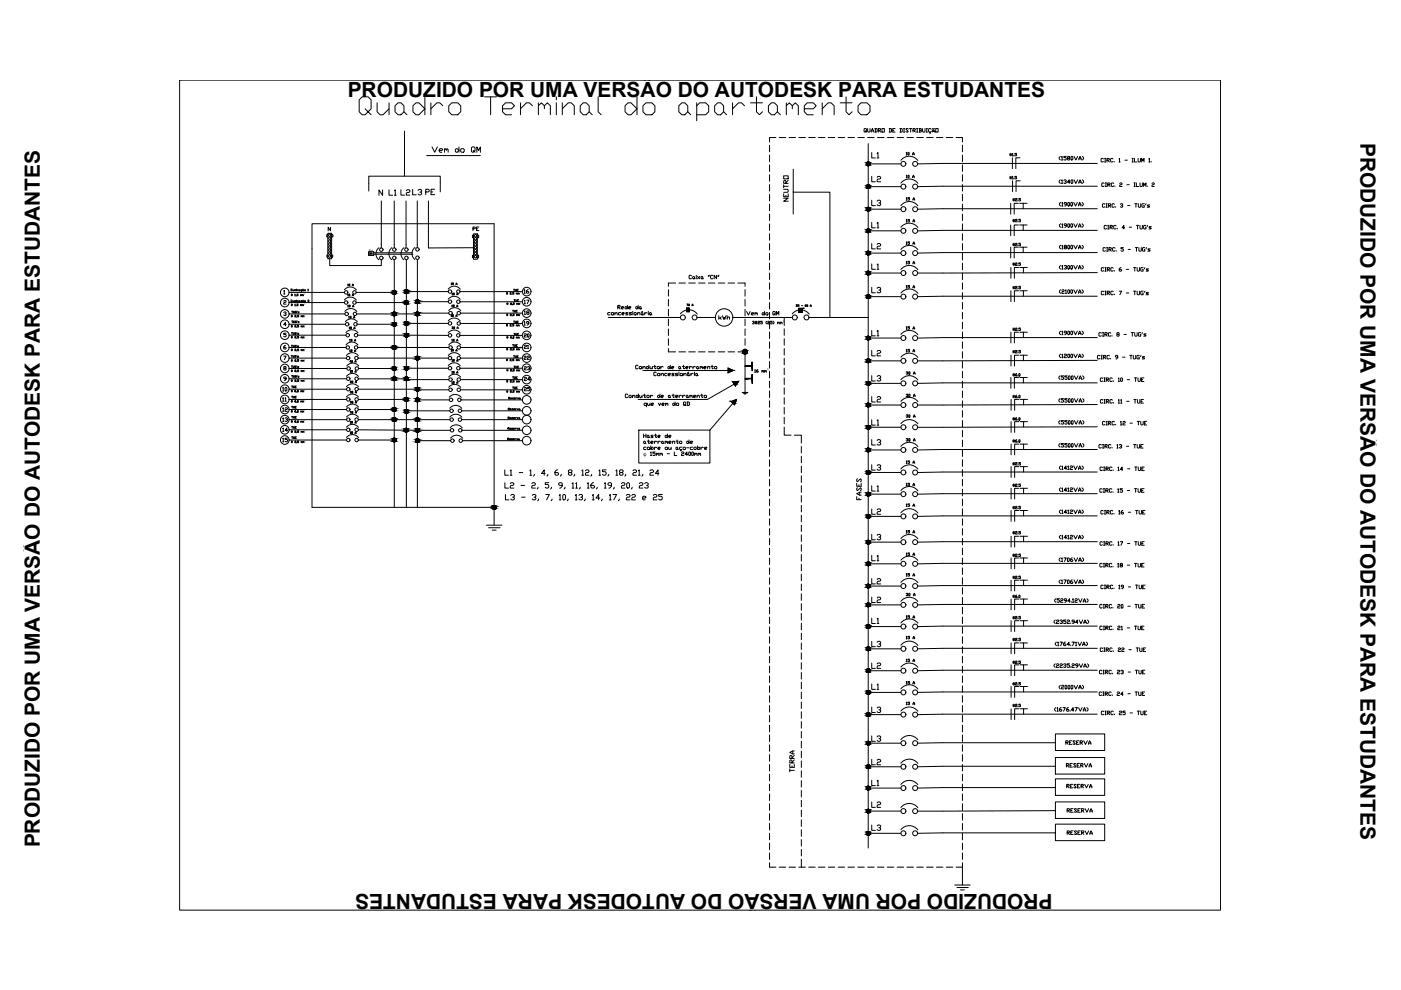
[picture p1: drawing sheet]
<svg xmlns="http://www.w3.org/2000/svg" width="297mm" height="210mm" viewBox="0 0 297 210" stroke-linecap="round" stroke-linejoin="round" font-family="sans-serif">
<defs><g id="words">
<text font-size="8.8" x="74.8" y="26.8">Quadro Terminal do apartamento</text>
<g font-size="4.4">
<text x="73.7" y="20.5">PRODUZIDO POR UMA VERSÃO DO AUTODESK PARA ESTUDANTES</text>
<text x="288.4" y="30.3" transform="rotate(90 288.4 30.3)">PRODUZIDO POR UMA VERSÃO DO AUTODESK PARA ESTUDANTES</text>
<text x="183.4" y="105.5">L1</text>
<text x="183.4" y="110.4">L2</text>
<text x="183.4" y="120.3">L1</text>
<text x="183.4" y="129.1">L2</text>
<text x="183.4" y="152.4">L3</text>
<text x="183.4" y="167.9">L1</text>
<text x="8.4" y="179.7" transform="rotate(-90 8.4 179.7)">PRODUZIDO POR UMA VERSÃO DO AUTODESK PARA ESTUDANTES</text>
<text x="183.4" y="177.4">L3</text>
<text x="223.1" y="189.5" transform="rotate(-180 223.1 189.5)">PRODUZIDO POR UMA VERSÃO DO AUTODESK PARA ESTUDANTES</text>
</g>
<g font-size="4">
<text x="183.4" y="34.6">L1</text>
<text x="183.4" y="39.9">L2</text>
<text x="81.1" y="42.7">L1</text>
<text x="83.6" y="42.7">L2</text>
<text x="88.9" y="42.3">PE</text>
<text x="183.4" y="44.8">L3</text>
<text x="183.4" y="49.4">L1</text>
<text x="183.4" y="54">L2</text>
<text x="183.4" y="58.2">L1</text>
<text x="183.4" y="63.1">L3</text>
<text x="183.4" y="76.6">L2</text>
<text x="183.4" y="72.3">L1</text>
<text x="183.4" y="81.8">L3</text>
<text x="183.4" y="86.4">L2</text>
<text x="183.4" y="91.4">L1</text>
<text x="183.4" y="95.6">L3</text>
<text x="183.4" y="100.9">L3</text>
<text x="183.4" y="115.7">L3</text>
<text x="183.4" y="124.9">L2</text>
<text x="183.4" y="133.3">L1</text>
<text x="183.4" y="138.3">L3</text>
<text x="183.4" y="142.9">L2</text>
<text x="183.4" y="147.5">L1</text>
<text x="183.4" y="158.4">L3</text>
<text x="183.4" y="163.3">L2</text>
<text x="183.4" y="172.5">L2</text>
</g>
<g font-size="3.5">
<text x="99.1" y="50.1">PE</text>
<text x="109.7" y="63.5">16</text>
<text x="110.1" y="65.6">17</text>
<text x="109.7" y="70.2">19</text>
<text x="110.1" y="67.7">18</text>
<text x="151.3" y="68.8">kWh</text>
<text x="110.1" y="72.7">20</text>
<text x="110.1" y="75.1">21</text>
<text x="58.6" y="84">10</text>
<text x="110.1" y="79.7">23</text>
<text x="110.1" y="81.8">24</text>
<text x="110.1" y="84">25</text>
<text x="58.6" y="88.5">12</text>
<text x="58.6" y="90.7">13</text>
<text x="58.6" y="92.8">14</text>
</g>
<g font-size="3.1">
<text x="77.3" y="55">DR</text>
<text x="109.7" y="77.3">22</text>
</g>
<text font-size="1.2" x="136.4" y="96.6">ɸ</text>
<g font-size=".9">
<text x="166" y="68.7">²</text>
<text x="162.7" y="78.9">²</text>
</g>
<g font-size=".6">
<text x="64.5" y="62.7">²</text>
<text x="64.5" y="64.8">²</text>
<text x="110.2" y="62.4">²</text>
<text x="110.3" y="64.6">²</text>
<text x="64.6" y="67.2">²</text>
<text x="64.6" y="69.4">²</text>
<text x="64.6" y="71.7">²</text>
<text x="110.2" y="69.1">²</text>
<text x="110.2" y="71.7">²</text>
<text x="110.3" y="66.9">²</text>
<text x="64.6" y="74.4">²</text>
<text x="64.6" y="76.6">²</text>
<text x="110.2" y="76.5">²</text>
<text x="110.3" y="74.2">²</text>
<text x="64.5" y="83.1">²</text>
<text x="64.6" y="78.8">²</text>
<text x="64.6" y="80.9">²</text>
<text x="110.3" y="81">²</text>
<text x="110.3" y="83.2">²</text>
<text x="110.3" y="78.7">²</text>
<text x="64.5" y="85.3">²</text>
<text x="64.5" y="87.4">²</text>
<text x="64.5" y="89.6">²</text>
<text x="64.6" y="91.7">²</text>
<text x="64.6" y="93.9">²</text>
</g>
<text font-size=".5" x="78.2" y="53.2">80 A</text>
</g></defs>
<!-- layer: Unifilar -->
<g fill="none" stroke="#000" stroke-width=".21">
<path d="M38.1 17h220.7v176h-220.7zM85.8 27.8v9.6M90.5 33h11.3M91.6 31.2l.6 1.1 .5-1.1M93.1 31.9h.6l.2-.2-.2-.2h-.4l-.2 .2v.4l.2 .2h.4M93.3 38.7v-1.3h-15.1v3.1M94.3 31.7l.1-.2 .2 .4M94.3 31.5v.8M94.6 31.7l.2-.2 .2 .2v.6M96.5 31.7l.4-.2 .4 .4-.6 .4-.2-.2zM97.3 31.2v1.1M97.7 31.7l.2-.2h.3l.2 .2v.4l-.2 .2h-.3l-.2-.2z"/>
<path d="M100.3 31.9l.2 .2-.2 .2-.3-.2v-.8l.1-.1h.4l.2 .1v.6l-.2 .2 .2 .2M101.1 32.3v-1.1l.4 .7 .4-.7v1.1M163.2 30.8v1.4M163.2 32.9v1.4M163.2 35v1.3M163.2 37v1.4M163.2 39.1v1.4M164.5 29.2h-1.3v.9M166.2 37.3h.9v.6h-.9zM166.2 39.5h.9M166.2 39.2v.6M166.6 38.9v-.5l-.3-.2-.1 .2v.5h.9"/>
<path d="M167.1 38.2l-.5 .5M168.2 35.9v4.8h7.8v26.6M184.1 30.5v149.3M184.1 34.7h6.9M184.1 39.6h6.9M188.1 29.2h1.4M188.5 27.3l.5 .1v.5l-.5 .1M188.6 27.3v.7M189.3 27.6h.2M189.8 27.3h-.5v.7h.5M190.2 29.2h1.4M190.8 27.3l.5 .1v.5l-.5 .1"/>
<path d="M190.9 27.3v.7M191 34a2.28 2.28 0 0 1 3.6 0M191 38.8a2.28 2.28 0 0 1 3.6 .1M191.6 28h.2M191.6 27.3h.2M191.7 27.3v.7M192.1 32.4l.1-.1v.5M192.1 37.2l.1-.1v.6M192.1 32.8h.2M192.1 37.7h.2M192.3 29.2h1.4M192.5 32.4h.3l-.1 .4-.2-.1z"/>
<path d="M192.5 37.2h.3l-.1 .5-.2-.1zM192.6 27.4l-.4-.1-.1 .1 .5 .5-.2 .1-.3-.1M192.8 27.3h.5M193.1 27.3v.7M193.5 32.8l.2-.5 .1 .5M193.5 37.7l.2-.6 .1 .6M193.5 32.7h.3M193.5 37.5h.3M193.6 27.6h.4l.1-.2-.5-.1v.7M193.7 27.6l.4 .4M194.3 28h.3M194.3 27.3h.3"/>
<path d="M194.4 29.2h1.4M194.5 27.3v.7M194.8 27.3l.6 .1-.2 .2M195 27.6h.2l.2 .3-.6 .1M195 27.3v.7M195.6 27.3l.1 .7 .4-.1v-.6M196.4 28h.2M196.4 27.3h.2M196.5 29.2h1.4M196.5 27.3v.7M197.1 28l.2 .1-.2 .2M197.4 27.4l-.1-.1-.4 .1 .1 .6 .4-.1"/>
<path d="M197.6 28v-.2l.3-.3 .2 .3v.2M197.6 27.9h.5M198.1 27.3l-.5 .1M198.4 27.3h.5v.7h-.5zM198.5 29.2h1.4M200.6 29.2h1.4M202.7 29.2h1.4v.9M204.1 30.8v1.4M204.1 32.9v1.4M204.1 35v1.3M204.1 37v1.4M204.1 39.1v1.4"/>
<path d="M214.1 32.9h.3M214.1 32.7h.3M214.1 37.8h.3M214.1 37.6h.3M214.2 32.5v.5M214.2 37.4v.5M214.4 32.5v.5M214.4 37.4v.5M214.6 32.6l.1-.1v.5M214.6 37.5l.1-.1v.5M214.6 33h.2M214.6 37.9h.2"/>
<path d="M214.6 33.5v2.3M214.7 38.3v2.3M215 33h.1M215 37.8v.1M215.5 32.5h-.3v.2l.3 .1-.1 .2h-.2M215.5 37.4h-.3v.2l.3 .1-.1 .2-.2-.1M216.3 33.5h-.9v2.3M216.3 38.3h-.9v2.3M224.8 33.2l-.2 .2v.3l.2 .2M224.8 38.1l-.2 .3v.2l.2 .3M225.1 33.3l.1-.1v.7M225.1 38.3l.1-.2v.8"/>
<path d="M225.1 33.9h.2M225.1 38.9h.2M225.6 38.3l.3-.2 .2 .3-.3 .1M225.9 38.5l.2 .1-.2 .3-.3-.1M226.1 33.2h-.5v.2l.5 .1-.2 .4-.3-.1M226.4 33.5l-.1-.1 .1-.2h.3l.1 .2-.4 .1-.1 .3 .4 .1 .1-.1-.1-.3M226.8 38.6h-.5l.4-.5v.8M227.1 33.3l.1-.1 .3 .1-.2 .6-.2-.1zM227.1 38.3l.1-.2 .3 .2-.2 .6-.2-.1zM227.7 33.2l.4 .7 .4-.7M227.7 38.1l.4 .8 .4-.8M228.7 33.9l.3-.7 .2 .7"/>
<path d="M228.7 38.9l.3-.8 .2 .8M228.7 33.7h.5M228.7 38.6h.5M229.5 33.2l.2 .2v.3l-.2 .2M229.5 38.1l.2 .3v.2l-.2 .3M232.6 34.7h-38.1M232.6 39.5l-38.1 .1M233.9 33.7l-.1-.1-.4 .1 .2 .6 .3-.1M234.1 38.9l-.1-.1-.4 .1v.5l.1 .1 .4-.1M234.2 33.6h.2M234.2 34.3h.2M234.3 33.6v.7"/>
<path d="M234.4 38.8h.2M234.4 39.5h.2M234.5 38.8v.7M234.7 34h.4l.1-.3-.5-.1v.7M234.8 34l.4 .3M234.9 39.2h.3l.2-.3-.5-.1v.7M235 39.2l.4 .3M236 33.7l-.2-.1-.3 .1v.5l.1 .1 .4-.1M236.1 38.9l-.1-.1-.4 .1v.5l.2 .1 .3-.1M236.2 34.2v.1M236.4 39.4v.1M237.2 33.7l.2-.1v.7"/>
<path d="M237.2 34.3h.3M237.4 38.9l.1-.1 .4 .1-.1 .3-.4 .1v.2h.5M238.5 34h.5M238.9 39.2h.5M240 33.6h.3M240 34.3h.3M240.2 33.6v.7M240.4 38.8h.3M240.4 39.5h.3M240.5 33.6v.7h.5M240.6 38.8v.7M240.9 38.8v.7h.5"/>
<path d="M241.3 33.6l.1 .7 .4-.1v-.6M241.7 38.8l.1 .7 .4-.1v-.6M242 34.3v-.7l.3 .5 .3-.5v.7M242.5 39.5v-.7l.2 .5 .3-.5v.7M243.2 39.4v.1M243.6 33.7l.1-.1v.7M243.6 34.3h.2M244.1 34.2v.1M244.2 38.9l.2-.1 .3 .1-.1 .3-.4 .1v.2h.5M66.2 47.4h38.6v60.2h-38.6zM69.5 49.5h.8v5.3h-.8zM69.5 54.1h-.2v.4h.2"/>
<path d="M69.5 49.7h-.2v.5h.2M69.9 54.8v1.5h10.9v-1.2M70.1 48.2v.7l-.5-.7v.7M70.3 54.1h.2v.5h-.2M70.3 49.8h.3v.4h-.3M79.2 53.6h8.2M79.2 53.9h8.2M80.8 42.6v10M83.1 52.5a1.61 1.61 0 0 0 0 2.6M83.6 42.6v9.9M83.6 55v52.6M85.7 52.5a1.61 1.61 0 0 0-.1 2.6"/>
<path d="M86.1 42.6v10M86.2 55.1v52.5M87.4 53.9h.1M88 52.5a1.61 1.61 0 0 0 0 2.5M88.5 42.6v9.9M88.5 55v52.6M90.8 42.6v10l9.7-.1M96.2 60h-.3l.3 .2-.1 .2-.2-.1M100.4 49.6h.8v5.4h-.8zM100.4 54.1h-.2v.5h.2M101.2 54.1h.3v.6h-.3M146.6 58.5l-.1-.1-.4 .1v.5l.1 .1 .4-.1"/>
<path d="M146.9 58.7l.2-.1 .1 .4-.2 .1zM147.2 59l.2 .1M147.6 58.4v.1M147.6 58.6v.5M147.9 58.6l.5 .5M148.4 58.6l-.5 .5M148.8 58.6l.2 .1-.1 .4-.3-.1zM149 59l.1 .1M150.3 58.4l-.1 .2M150.4 58.4l-.1 .2M151.2 58.5l-.2-.1-.3 .1v.5l.1 .1 .4-.1M151.9 58.4v.7l-.5-.7v.7"/>
<path d="M152.3 58.4l-.1 .2M152.4 58.4l-.1 .2M163.2 41.2v1.4M163.2 43.3v1.4M163.2 45.4v1.4M163.2 47.5v1.4M163.2 49.6v1.3M163.2 51.6v1.4M163.2 53.7v1.4M163.2 55.8v1.4M163.2 57.9v1.4M163.2 60v1.4"/>
<path d="M166.2 42h.9l-.9 .7h.9M166.2 41.1v.6h.9v-.6M166.2 40.1h.7l.2 .2-.2 .5h-.7M166.6 41.4v.3M168.2 40.7v4.7M184.1 44.3h6.9M184.1 48.9h6.9M184.1 53.7h6.9M184.1 57.9h6.9M191 43.6a2.28 2.28 0 0 1 3.6 0M191 48.2a2.28 2.28 0 0 1 3.6 0M191 52.9a2.28 2.28 0 0 1 3.6 0"/>
<path d="M191 57.1a2.28 2.28 0 0 1 3.6 .1M192.1 42l.1-.1v.5M192.1 46.6l.1-.1v.6M192.1 51.4l.1-.1v.5M192.1 55.5l.1-.1v.5M192.1 42.4h.2M192.1 47.1h.2M192.1 51.8h.2M192.1 55.9h.2M192.8 41.9h-.3v.2l.3 .1v.2l-.3-.1M192.8 46.5h-.3v.2l.3 .1v.3l-.3-.1M192.8 51.3h-.3v.1l.3 .1v.3l-.3-.1"/>
<path d="M192.8 55.4h-.3v.2l.3 .1v.2h-.3M193.6 42.4l.1-.5 .2 .5M193.6 47.1l.1-.6 .2 .6M193.6 51.8l.1-.5 .2 .5M193.6 55.9l.1-.5 .2 .5M193.6 42.3h.3M193.6 46.9h.3M193.6 51.6h.3M193.6 55.8h.3M204.1 41.2v1.4M204.1 43.3v1.4M204.1 45.4v1.4"/>
<path d="M204.1 47.5v1.4M204.1 49.6v1.3M204.1 51.6v1.4M204.1 53.7v1.4M204.1 55.8v1.4M204.1 57.9v1.4M204.1 60v1.4M214.3 43.1v2.3M214.3 47.7v2.3M214.3 52.4v2.3M214.3 56.7v2.3M214.7 42.4h.4"/>
<path d="M214.7 42.3h.4M214.7 46.9h.4M214.7 46.7h.4M214.7 51.9h.4M214.7 51.8h.4M214.7 56.1h.4M214.7 55.9h.4M214.8 42.1v.5M214.8 46.5v.5M214.8 51.6v.5M214.8 55.7v.6M215 42.1v.5"/>
<path d="M215 46.5v.5M215 51.6v.5M215 55.7v.6M215.3 42.2h.3l-.3 .2v.2h.3M215.3 46.6h.3l-.3 .3v.1h.3M215.3 51.7h.3l-.3 .2v.2h.3M215.3 55.8h.3l-.3 .3v.2h.3M215.8 42.5v.1M215.8 47h.1M215.8 52v.1M215.8 56.2v.1M215.9 43.1h-.9v2.3"/>
<path d="M215.9 47.7h-.9v2.3M215.9 52.4h-.9v2.3M216 56.7h-.9v2.3M216.2 43.1h.7M216.2 47.7h.7M216.2 52.4h.7M216.2 56.7h.8M216.4 42.1h-.4v.2h.4l-.1 .3-.3-.1M216.4 46.5h-.4v.2l.4 .1-.1 .2h-.3M216.4 51.6h-.4v.2l.4 .1-.1 .2-.3-.1M216.4 55.7h-.4v.2l.4 .1v.2h-.4M217.8 43.1h-.9v1.2"/>
<path d="M217.8 47.7h-.9v1.1M217.8 52.4h-.9v1.2M217.8 56.7h-.8v1.2M224.9 42.9l-.3 .3v.2l.3 .3M224.9 47.4l-.3 .3v.2l.3 .3M224.9 52l-.3 .3v.2l.3 .3M224.9 56.3l-.3 .2v.3l.3 .2M225.1 43l.2-.1v.8M225.1 47.6l.2-.2v.8M225.1 52.1l.2-.1v.8M225.1 56.4l.2-.1v.7M225.1 48.2h.3"/>
<path d="M225.1 43.7h.3M225.1 52.8h.3M225.1 57h.3M225.6 56.4l.1-.1 .4 .1-.2 .3M225.7 52.4l-.1-.1 .1-.3h.3l.1 .3-.4 .1-.1 .2 .4 .2 .1-.2-.1-.2M226 56.7l.1 .1-.1 .2-.4-.1M226.1 43.3h-.4l-.1-.3 .1-.1 .4 .1v.4l-.4 .3M226.1 47.8l-.5-.1 .1-.3 .4 .2v.3l-.4 .3M226.4 47.6l.1-.2 .3 .2-.2 .6-.2-.1zM226.4 52.1l.1-.1 .3 .1-.2 .7-.2-.2zM226.4 56.4l.1-.1 .3 .1-.2 .6-.2-.1zM226.5 42.9l.3 .1-.2 .7-.2-.1z"/>
<path d="M227 47.6l.1-.2 .3 .2-.1 .6-.3-.1zM227 52.1l.1-.1 .3 .1-.1 .7-.3-.2zM227 56.4l.1-.1 .3 .1-.1 .6-.3-.1zM227.1 42.9l.3 .1-.1 .7-.3-.1zM227.7 42.9l.3 .8 .4-.8M227.7 47.4l.3 .8 .4-.8M227.7 52l.3 .8 .4-.8M227.7 56.3l.3 .7 .4-.7M228.7 43.7l.2-.8 .3 .8M228.7 48.2l.2-.8 .3 .8M228.7 52.8l.2-.8 .3 .8M228.7 57l.2-.7 .3 .7"/>
<path d="M228.7 43.4h.5M228.7 47.9h.5M228.7 52.5h.5M228.7 56.8h.5M229.4 42.9l.3 .3v.2l-.3 .3M229.4 47.4l.3 .3v.2l-.3 .3M229.4 52l.3 .3v.2l-.3 .3M229.4 56.3l.3 .2v.3l-.3 .2M232.6 57.8l-38.1 .1M232.6 44.3l-38.1 .1M232.6 48.8l-38.1 .2M232.6 53.6l-38.1 .1"/>
<path d="M234 56.9l-.1-.2-.4 .2 .1 .6 .4-.1M234.2 43.3l-.1-.1-.4 .1 .2 .6 .3-.1M234.3 56.7h.2M234.3 57.5h.2M234.4 52.6l-.2-.1-.3 .1v.5l.1 .2 .4-.2M234.4 56.7v.8M234.5 43.2h.3M234.5 43.9h.3M234.6 47.9l-.1-.1-.4 .1v.5l.1 .1 .4-.1M234.6 52.5h.3M234.6 53.3h.3M234.6 43.2v.7"/>
<path d="M234.7 52.5v.8M234.8 57.1h.3l.2-.2-.5-.2v.8M234.9 47.8h.2M234.9 48.5h.2M234.9 57.1l.4 .4M235 47.8v.7M235 43.6h.4l.1-.3-.5-.1v.7M235.1 52.9h.4l.1-.3-.5-.1v.8M235.1 43.6l.4 .3M235.3 52.9l.3 .4M235.4 48.2h.3l.2-.3-.5-.1v.7M235.5 48.2l.4 .3"/>
<path d="M236 56.9l-.1-.2-.4 .2 .1 .6 .4-.1M236.3 43.3l-.1-.1-.4 .1 .1 .6 .4-.1M236.3 57.4v.1M236.4 52.6l-.1-.1-.4 .1 .1 .7 .4-.2M236.5 43.8v.1M236.6 47.9l-.1-.1-.4 .1v.5l.1 .1 .4-.1M236.7 53.1v.2M236.9 48.4v.1M237.5 43.3l.4-.1 .1 .2-.2 .2M237.7 56.7l-.4 .3v.4l.4 .1 .1-.3-.5-.1M237.9 43.6l.1 .1-.1 .2-.4-.1M238.2 52.5h-.5v.3l.5 .1-.2 .4-.3-.2"/>
<path d="M238.4 48.3h-.5l.4-.5v.7M238.8 57.1h.5M239.1 43.6h.5M239.2 52.9h.5M239.4 48.2h.5M240.3 56.7h.5M240.6 43.2h.5M240.6 56.7v.8M240.7 52.5h.5M240.8 43.2v.7M240.9 47.8h.5M241 52.5v.8"/>
<path d="M241.1 56.7l.1 .8 .4-.1v-.7M241.2 47.8v.7M241.3 43.2l.2 .7 .3-.1v-.6M241.5 52.5l.1 .8 .4-.2v-.6M241.7 47.8l.1 .7 .4-.1v-.6M242.4 56.7l-.5 .2 .1 .6h.4v-.4h-.2M242.6 43.2l-.5 .1v.5l.5 .1v-.3h-.1M242.7 52.5l-.5 .1 .2 .7h.3v-.4h-.1M242.7 56.7l-.1 .3M243 47.8l-.5 .1v.5l.5 .1v-.3h-.2M243 43.2l-.1 .2M243.1 52.5l-.1 .3"/>
<path d="M243.3 47.8l-.1 .2M243.5 57l-.5 .1 .5 .3-.5 .1M243.8 43.4h-.4l-.2 .2 .2 .1 .4 .1-.6 .1M243.9 52.8h-.4l-.1 .1 .1 .1 .4 .1-.5 .2M244.1 48l-.5 .2 .5 .2-.5 .1M60.2 61.7l.1-.1v.7M60.2 63.9l.1-.2 .4 .2-.2 .2-.3 .1v.3h.5M60.2 66.3l.1-.2 .4 .2-.3 .2M60.2 75.5h.5l-.4 .8M60.2 62.3h.2M60.3 78.1l-.1-.1 .1-.3 .4 .1-.2 .3-.3 .1 .1 .3 .4-.2-.2-.2M60.5 66.5l.2 .1-.2 .3-.3-.1"/>
<path d="M60.5 73.3l-.3 .2v.4l.1 .1 .4-.1-.2-.3h-.3M60.7 68.8h-.5l.3-.5v.8M60.7 70.6h-.5v.3l.5 .1-.2 .4-.3-.1M61.3 64.1h11.7M61.3 62h11.7M61.3 66.6h11.8M61.3 68.8h11.9M61.3 71.1h12M61.3 73.7h12.1M61.3 75.9h12.1M61.3 78.1h12.2M61.7 64h.1"/>
<path d="M61.7 61.3h.1M61.7 61.7h.1M61.7 63.6h.1M61.7 61.3v.4M61.7 63.6v.4M61.7 75.4h.3M61.7 76.5h.3M61.7 71.6h.3M61.7 78.6h.3M61.7 62.5h.3M61.7 62.6h.3M61.7 64.7h.3"/>
<path d="M61.7 64.6h.3M61.7 67.1h.3M61.7 66.9h.3M61.7 69.2h.3M61.7 69.1h.3M61.7 71.4h.3M61.7 74.2h.3M61.7 74.1h.3M61.7 76.4h.3M61.7 78.7h.3M61.8 73.2h.2M61.8 77.6h.2"/>
<path d="M61.8 70.5h.2M61.8 62.3v.4M61.8 64.4v.4M61.8 66.8v.4M61.8 69v.4M61.8 71.3v.4M61.8 74v.4M61.8 76.2v.4M61.8 78.4v.4M61.8 79.6h.3M61.8 66h.3M61.8 68.1h.3"/>
<path d="M61.9 75.4v.4M61.9 73.2v.4M61.9 77.6v.4M61.9 70.5v.4M61.9 61.3l.1 .4M61.9 63.6l.1 .4M61.9 62.3v.4M61.9 64.4v.4M61.9 66.8v.4M61.9 69v.4M61.9 71.3v.4M61.9 74v.4"/>
<path d="M61.9 76.2v.4M61.9 78.4v.4M62 79.6v.4M62 66v.4M62 68.1v.3M62.1 61.4l.1 .3 .2-.2M62.1 75.4l.1 .4 .2-.1v-.3M62.1 63.7l.1 .3 .2-.1M62.1 73.2l.1 .4 .2-.1v-.3M62.2 77.6v.4l.2-.1v-.3M62.2 70.5v.4l.2-.1v-.3M62.2 79.6l.1 .4h.2v-.4"/>
<path d="M62.2 66l.1 .4 .2-.1v-.3M62.2 68.1l.1 .3h.2v-.3M62.4 61.4v.3M62.4 63.7v.3M62.5 61.5h.1M62.5 63.8l.1 .1M62.5 61.4v.3M62.5 63.7v.3M62.5 62.4l.1 .3M62.5 64.5l.1 .3M62.5 66.9h.3l-.3 .2v.1h.3M62.5 69h.3l-.3 .2v.2h.3"/>
<path d="M62.5 71.4h.3l-.3 .2v.1h.3M62.5 74.1h.3l-.3 .1v.2h.3M62.5 76.3h.3l-.3 .2v.1h.3M62.5 78.5h.3l-.3 .2v.1h.3M62.5 62.7h.1M62.5 64.8h.1M62.6 61.5l.1 .2M62.6 63.8l.1 .2M62.7 75.4h-.2l.1 .4h.1v-.2M62.8 73.2l-.3 .1v.2l.3 .1-.1-.2M62.8 70.5l-.3 .1 .1 .3h.2l-.1-.2M62.8 77.6h-.3v.3l.3 .1-.1-.2"/>
<path d="M62.8 62.7v.1M62.8 64.8v.1M62.8 79.6l-.2 .1v.3h.2v-.2M62.9 66l-.3 .1v.2l.3 .1-.1-.2M62.9 68.1h-.3v.3h.3l-.1-.2M62.9 61.3h.1M62.9 61.4v.3M62.9 63.6v.1M62.9 63.7v.3M62.9 75.4v.1M62.9 67.1v.2M62.9 69.3v.1"/>
<path d="M62.9 71.6v.1M62.9 74.3v.1M62.9 76.6v.1M62.9 78.7v.2M63 73.2l-.1 .1M63 70.5l-.1 .2M63 77.6l-.1 .1M63 61.5l.2-.1 .1 .3M63 63.9l.2-.2 .1 .3M63 61.4v.3M63 63.7v.3M63 79.6v.2"/>
<path d="M63 66v.1M63 68.1v.1M63.2 62.3h-.3l.3 .2-.1 .2h-.2M63.2 64.4h-.3l.3 .2-.1 .2h-.2M63.3 75.5l-.2 .1 .2 .1-.2 .1M63.3 73.3l-.2 .1 .2 .1-.2 .1M63.3 66.8h-.2l.2 .2v.2l-.2-.1M63.3 69h-.2l.2 .2v.2l-.2-.1M63.3 71.3h-.2l.2 .2v.2l-.2-.1M63.3 74h-.2l.2 .2v.2l-.2-.1M63.3 76.2h-.2l.2 .2v.2h-.2M63.3 78.4h-.2l.2 .2v.2l-.2-.1"/>
<path d="M63.4 70.7h-.3l.3 .1-.3 .1M63.4 77.7l-.3 .1 .3 .1-.3 .1M63.4 79.8h-.2l.2 .2h-.2M63.4 66.1l-.2 .1 .2 .2h-.2M63.4 68.2h-.2l.2 .2h-.2M63.4 61.4l.2 .1-.1 .2-.1-.1zM63.4 63.7l.2 .1-.1 .2-.1-.1zM63.6 61.6v.1M63.6 63.9v.1M63.7 62.5l.1 .1M63.7 64.6l.1 .1M63.7 62.5v.2"/>
<path d="M63.7 64.6v.2M63.8 62.5l.2 .2M63.8 64.6l.2 .2M63.8 67l.2 .1M63.8 69.2h.2M63.8 71.5l.2 .1M63.8 74.2h.2M63.8 76.4l.2 .1M63.8 78.6l.2 .1M63.8 66.9v.3M63.8 69.1v.3M63.8 71.4v.3"/>
<path d="M63.8 74.1v.3M63.8 76.4v.2M63.8 78.6v.2M63.9 61.7v.1M63.9 64v.1M64 67l.1 .2M64 69.2l.1 .2M64 71.5l.1 .2M64 74.2l.1 .2M64 76.4l.1 .2M64 78.6l.1 .2M64 61.4l-.2 .1v.2h.2"/>
<path d="M64 63.7l-.2 .1v.2h.2M64.1 62.5l.1 .1M64.1 64.6l.1 .1M64.1 62.5v.2M64.1 64.6v.2M64.2 61.4l.1 .1v.2l-.2-.1zM64.2 63.7l.1 .1v.2l-.2-.1zM64.2 62.5l.1 .2M64.2 64.6l.1 .2M64.2 67l.1 .1M64.2 69.2h.1M64.2 71.5l.1 .1"/>
<path d="M64.2 74.2h.1M64.2 76.4l.1 .1M64.2 78.6l.1 .1M64.2 66.9v.3M64.2 69.1v.3M64.2 71.4v.3M64.2 74.1v.3M64.2 76.4v.2M64.2 78.6v.2M64.3 61.3h-.1M64.3 63.6l-.1 .1M64.3 67l.2 .2"/>
<path d="M64.3 69.2l.2 .2M64.3 71.5l.2 .2M64.3 74.2l.2 .2M64.3 76.4l.2 .2M64.3 78.6l.2 .2M64.3 61.6l.1 .1M64.3 63.9l.1 .1M64.5 63.8l.2-.1 .1 .2-.2 .1zM64.6 61.4l.2 .1-.1 .2-.2-.1zM65.3 61.3v.4M65.3 63.7h.2l-.2 .2v.1h.2M65.3 61.7h.1"/>
<path d="M73 63.6a1.61 1.61 0 0 1 2.6 0M73 61.5a1.61 1.61 0 0 1 2.6 0M73.1 66a1.61 1.61 0 0 1 2.6 .1M73.2 68.2a1.61 1.61 0 0 1 2.6 0M73.3 70.5a1.61 1.61 0 0 1 2.6 .1M73.4 73.1a1.61 1.61 0 0 1 2.5 .1M73.4 75.4a1.61 1.61 0 0 1 2.6 0M73.5 79.8a1.61 1.61 0 0 1 2.5 0M73.5 77.6a1.61 1.61 0 0 1 2.6 0M73.7 60.3l.1 .3M73.7 62.4l.1 .3M73.7 64.8l.1 .3"/>
<path d="M73.7 62.7h.2M73.7 60.6h.2M73.7 65.1h.2M73.9 67.1l.1 .4M73.9 67.5h.2M74 60.3h.2l-.1 .3zM74 69.4l.1 .3M74 69.7h.2M74.1 62.3l.1 .1-.1 .3h-.1zM74.2 72v.3M74.2 74.2v.3M74.2 72.3h.1"/>
<path d="M74.2 74.5h.1M74.2 64.7h-.2l.2 .2v.2l-.2-.1M74.2 78.6l.1 .3M74.2 78.9h.2M74.4 76.7h-.2l.2-.3v.4M74.5 67.1h-.3l.3 .2-.1 .2-.2-.1M74.5 69.3h-.2l.2 .2v.2l-.2-.1M74.5 76.5h.2v.3zM74.7 71.9h-.3l.3 .2-.1 .2h-.2M74.7 74.2h-.3l.3 .2-.1 .1h-.2M74.7 60.6l.1-.4 .1 .4M74.7 62.7l.1-.4 .1 .4"/>
<path d="M74.7 62.6h.2M74.7 60.5h.2M74.8 65.1l.1-.4 .1 .4M74.8 78.6h-.3l.3 .2-.1 .1h-.2M74.8 65h.2M75 67.5l.1-.4 .1 .4M75 67.3h.2M75 69.7l.2-.4 .1 .4M75 69.6h.3M75.2 72.3l.1-.4 .1 .4M75.2 72.2h.2M75.2 74.5l.1-.3 .1 .3"/>
<path d="M75.2 74.4h.2M75.2 76.8l.2-.4 .1 .4M75.2 76.7h.3M75.3 78.9l.1-.3 .1 .3M75.3 78.8h.2M75.5 64.1h10.7M75.5 62h8.1M75.6 66.6h12.9M75.7 68.8h7.9M75.8 71.1h19.2M75.9 73.7h19.2M75.9 75.9h19.1"/>
<path d="M76 78.1h7.6M86.2 61.8h8.8M86.2 68.6h8.8M86.2 78.1h8.8M88.5 64h6.5M88.5 66.4h6.6M95 63.4a1.61 1.61 0 0 1 2.6 .1M95 70.6a1.61 1.61 0 0 1 2.6 0M95 77.5a1.61 1.61 0 0 1 2.6 .1M95 61.3a1.61 1.61 0 0 1 2.6 0M95 68a1.61 1.61 0 0 1 2.6 .1M95 75.4a1.61 1.61 0 0 1 2.6 0"/>
<path d="M95.1 65.8a1.61 1.61 0 0 1 2.6 .1M95.1 73.1a1.61 1.61 0 0 1 2.6 .1M95.1 79.9a1.61 1.61 0 0 1 2.6 .1M95.6 60l.1 .4M95.6 66.8l.1 .3M95.6 74.1l.1 .4M95.6 60.4h.2M95.6 67.1h.2M95.6 74.5h.2M95.8 64.7l.1 .3M95.8 72l.1 .3M95.8 78.8l.1 .3"/>
<path d="M95.8 65h.1M95.8 72.3h.1M95.8 79.1h.1M95.8 69.3h.3l-.2 .2M95.8 62.2l.1 .3M95.8 76.3l.1 .3M95.8 62.5h.2M95.8 76.6h.2M96 69.5v.2l-.2-.1M96.2 66.7h-.3l.3 .2-.1 .2-.2-.1M96.2 74.1h-.3l.3 .2-.1 .2-.2-.1M96.2 69.3h.2l-.1 .4z"/>
<path d="M96.3 64.7h-.2l.2 .1v.2h-.2M96.3 71.9h-.2l.2 .2v.2h-.2M96.3 78.8h-.2l.2 .1v.2h-.2M96.3 62.1h-.2l.2 .2v.2h-.2M96.3 76.2h-.2l.2 .2v.2h-.2M96.7 60.4l.1-.4 .1 .4M96.7 67.1l.1-.4 .1 .4M96.7 74.5l.1-.4 .1 .4M96.7 60.2h.2M96.7 67h.2M96.7 74.3h.2M96.8 65l.2-.3 .1 .3"/>
<path d="M96.8 72.3l.2-.4 .1 .4M96.8 79.1l.2-.3 .1 .3M96.8 64.9h.3M96.8 72.2h.3M96.8 79h.3M96.8 62.5l.2-.4 .1 .4M96.8 76.6l.2-.4 .1 .4M96.8 76.5h.3M96.8 62.4h.3M96.9 69.7l.1-.4 .2 .4M96.9 69.5h.3M97.5 71.1h13.2"/>
<path d="M97.5 75.9h13.2M97.5 64h13.2M97.5 61.8h13.2M97.5 68.6h13.2M97.5 78.1h13.2M97.6 73.7h13.1M97.6 66.4h13.1M107.4 76.4h.2M107.4 69h.2M107.4 68.9h.2M107.4 76.2h.2M107.4 62.1h.2"/>
<path d="M107.4 62.3h.2M107.4 74.1h.3M107.4 66.8h.3M107.4 66.7h.3M107.4 74h.3M107.4 68.8v.3M107.4 76.1v.4M107.4 62v.4M107.4 71.5h.3M107.4 71.6h.3M107.5 78.6h.2M107.5 64.5h.2"/>
<path d="M107.5 64.3h.2M107.5 78.4h.2M107.5 66.6v.3M107.5 73.8v.4M107.5 71.3v.4M107.5 64.2v.4M107.5 78.3v.4M107.6 68.8v.3M107.6 76.1v.4M107.6 62v.4M107.6 66.6v.3M107.6 73.8v.4"/>
<path d="M107.6 71.3v.4M107.7 64.2v.4M107.7 78.3v.4M108.1 62.1h.3l-.3 .2v.1h.3M108.1 68.8h.3l-.3 .2v.1h.3M108.1 76.2h.3l-.3 .2v.1h.3M108.2 66.6h.2l-.2 .2v.1h.2M108.2 73.9h.2l-.2 .2v.1h.2M108.2 78.4h.3l-.3 .2v.1h.3M108.2 64.3h.3l-.3 .2v.1h.3M108.4 71.3l-.2 .4h.3l-.3-.2M108.6 76.4l-.1 .2"/>
<path d="M108.6 74.2v.1M108.7 71.7l-.1 .1M108.7 78.6l-.1 .1M108.7 65.8h.2M108.7 73.1h.2M108.7 79.9h.2M108.8 71.4h.2l-.1 .3zM108.8 65.8v.4M108.8 73.1v.4M108.8 79.9v.4M109 78.3h-.2l.2 .2v.2l-.2-.1M129 67.3h15.3"/>
<path d="M129.3 66.3l-.5 .1 .2 .4h.3M129.6 66.4l.4-.1 .1 .3-.4 .2zM130.4 66.5l.3-.2 .2 .5M130.4 66.3v.5M131 65.1h.4l.1-.2-.5-.2v.8M131.1 65.1l.4 .4M131.6 66.3l-.5 .1 .1 .4h.4M131.7 65.2h.4l.2-.1-.2-.1-.4 .1 .2 .4h.2M131.9 66.5h.4l.1-.1-.1-.1-.4 .1 .1 .4h.3M132.5 65.1l.3-.1 .2 .2-.4 .3zM133 64.7v.8M133.1 66.3l-.5 .1 .4 .1 .1 .1-.1 .2h-.4"/>
<path d="M133.3 65.2h.4l.1-.1-.1-.1-.4 .1 .1 .4h.3M133.9 66.3l-.5 .1 .5 .2-.5 .2M134.2 66v.1M134.2 66.3v.5M134.4 66.4l.4-.1 .1 .3-.4 .2zM134.8 65.1l.2-.1 .3 .2-.4 .3zM135.2 66.5l.3-.2 .2 .5M135.2 66.3v.5M135.3 77.6l-.2-.2-.3 .2 .1 .6 .4-.1M135.3 64.7v.8M135.5 77.8l.4-.1 .1 .4-.3 .1zM135.7 65l.2 .1-.1 .4-.3-.1z"/>
<path d="M135.9 66.4l.2-.1 .2 .1-.1 .4-.3-.2zM135.9 65.4l.2 .1M136.2 66l-.2 .1M136.3 77.9l.4-.2 .1 .5M136.3 77.7v.5M136.3 78.6h18.1M136.3 66.6l.1 .2M136.7 66.3v.5M137.1 77.8l.2-.1 .3 .2-.4 .3zM137.2 66.4l-.3-.1-.2 .2M137.5 66v.1M137.5 66.3v.5"/>
<path d="M137.6 77.4v.8M137.7 66.4l.3-.1 .1 .3-.3 .2zM137.8 77.7l.1 .5 .4-.3M138.1 66.6l.1 .2M138.3 77.7v.5M138.6 77.7h.5M138.8 77.4v.7l.1 .1 .2-.1M139.1 79l-.1-.1-.4 .1v.5l.2 .2 .3-.2M139.3 77.8l.4-.1 .1 .4-.3 .1zM139.4 79.3l.4-.1 .1 .3-.4 .2zM140.1 77.7v.5M140.2 79.4l.3-.2 .2 .5"/>
<path d="M140.2 79.2v.5M140.6 77.8l-.3-.1-.2 .2M141.4 79.2l-.5 .1 .1 .4h.4M141.6 77.8l.3-.1 .2 .2-.4 .3zM141.7 79.4h.3l.2-.1-.2-.1-.3 .1v.2l.3 .2M141.7 73.9v.7h1.5M141.7 61.4v1.4M141.7 63.5v1.4M141.7 65.6v1.4M141.7 67.7v1.3M141.7 69.7v1.4M141.7 71.8v1.4"/>
<path d="M142.1 77.4v.8M142.4 77.9h.3l.2-.1-.2-.1-.3 .1v.3l.3 .1M142.9 79.2l-.5 .1 .5 .2-.5 .2M143.2 60h-1.5v.7M143.7 79.2h-.4l-.1 .1 .1 .1 .4 .1-.5 .2M143.9 77.8l.1-.1 .3 .1-.2 .4-.2-.1zM143.9 74.6h1.4M143.9 60h1.4M144 78.9v.1M144 79.2v.5M144.2 79.3l.4-.1 .1 .3-.4 .2zM144.2 66.5a2.28 2.28 0 0 1 3.6 .1"/>
<path d="M144.3 78.1l.1 .1M144.6 77.7h.6M144.9 77.4v.7l.1 .1 .2-.1M145 79.4l.3-.2 .2 .5M145 79.2v.5M145.4 77.9h.4l.1-.1-.1-.1-.4 .1 .1 .4h.3M145.6 64.5h.3l-.2 .3M145.8 79.2l.3 .1-.1 .4-.3-.2zM146 64.5h.2l-.1 .3zM146 74.6h1.4M146 60h1.4M146 78.9l-.2 .1"/>
<path d="M146.1 79.5l.1 .2M146.2 77.7v.5M146.5 79.2v.5M146.7 77.8l-.3-.1-.2 .2M146.7 64.8l.1-.3 .2 .3M146.7 64.7h.3M146.9 77.7v.5M147 79.3l-.3-.1-.2 .2M147.2 78.9v.1M147.2 79.2v.5M147.4 77.8l-.2-.1-.3 .2M147.5 79.3l.1-.1 .3 .1-.1 .4-.3-.2z"/>
<path d="M147.7 77.8l.1-.1 .3 .1-.2 .4-.2-.1zM147.8 67.3h3.8M147.9 79.5l.1 .2M148.1 78.1l.1 .1M148.1 74.6h1.4M148.1 60h1.4M148.4 77.8l.2-.1 .1 .2M148.4 77.7v.5M148.7 77.8l.1-.1 .2 .1v.4M149.2 77.9h.4l.1-.1-.1-.1-.4 .1 .1 .4h.3M150 77.9l.4-.2 .1 .5M150 77.7v.5"/>
<path d="M150.2 74.6h1.4M150.2 60h1.4M150.7 77.7h.5M151 77.4v.7l.1 .1 .1-.1M151.5 77.8l.4-.1 .1 .4-.4 .1zM152.3 74.6h1.4M152.3 60h1.4M154.4 74.6h1.4M154.4 60h1.4M154.4 78l1.1 .5-1.1 .5zM155.4 67.3h12.6M156.4 60h1.6v.7"/>
<path d="M158 73.9v.7h-1.6M158 61.4v1.4M158 63.5v1.4M158 65.6v1.4M158 67.7v1.3M158 69.7v1.4M158 71.8v1.4M158 74.6v8.6M158.3 66l.4 .8 .3-.8M159.3 66.5h.4l.1-.1-.1-.1-.4 .1v.3l.4 .1M159.5 68.2l.3-.1 .1 .2-.2 .1M159.8 68.4v.3l-.3-.1"/>
<path d="M160 78.5l.1-.1v.5M160 78.9h.2M160.1 66.4l.1-.1 .1 .2M160.1 66.3v.5M160.1 68.5h.4M160.1 68.3h.4M160.2 68.1v.6M160.3 66.4l.1-.1 .2 .1v.4M160.4 68.1v.6M160.7 78.4l-.3 .2v.2l.3 .1v-.3h-.3M160.7 68.2h.4l-.4 .3v.2h.4M161.5 78.6h.1l.1 .1"/>
<path d="M161.5 78.6v.3M161.6 66.4l.2-.1 .3 .2-.4 .3zM161.6 68.1h-.3v.2l.3 .1-.1 .3-.2-.1M161.7 78.6h.2v.3M162.1 66v.8M162.1 78.6h.1l.1 .1M162.1 78.6v.3M162.3 78.6h.2v.3M162.3 66.4l.4-.1 .1 .4-.3 .1zM162.6 68.1l-.2 .2 .2 .4M162.8 68.2h.3l-.3 .3v.2h.3M163.2 62.1v1.3"/>
<path d="M163.2 64.1v1.4M163.2 66.2v1.4M163.2 68.3v1.4M163.2 70.4v1.4M163.2 72.5v1.4M163.2 74.6v1.3M163.2 76.6v1.4M163.2 78.7v1.4M163.7 68.1h-.4v.2l.4 .1-.1 .3-.3-.1M163.9 68.1l.2 .2-.2 .4M164.1 66.5l.1 .2-.2 .1-.1-.6 .3-.2 .2 .8M164.6 66.8v-.8l.3 .5 .2-.5v.8"/>
<path d="M164.9 68.4l.1-.1 .1 .2M164.9 68.3v.4M165.1 68.4h.1v.3M165.4 68.4l.1-.1 .1 .2M165.4 68.3v.4M165.6 68.4h.2v.3M166.3 67.3v1.7M166.3 69.7v1.4M166.3 71.8v1.4M166.3 73.9v1.4M166.3 76v1.4M166.3 78.1v1.3"/>
<path d="M168 66.6a2.28 2.28 0 0 1 3.6 0M168.8 64.6l.2 .1v.2l-.2 .1M168.9 64.6v.4M169.2 64.8l.2-.1-.2-.1v.4M169.2 64.8l.2 .2M169.9 64.8h.3M170.8 64.8v-.2l.1 .1-.2 .2 .2 .1v-.2M171.1 64.7h.2l-.1 .3zM171.5 67.3h12.6M171.8 65l.1-.4 .1 .4M171.8 64.9h.2M184.1 62.9h6.9"/>
<path d="M184.1 71.7h6.9M184.1 76.5h6.9M191 62.1a2.28 2.28 0 0 1 3.6 .1M191 70.9a2.28 2.28 0 0 1 3.6 .1M191 75.7a2.28 2.28 0 0 1 3.6 .1M192.1 60.6l.1-.1v.6M192.1 69.4l.1-.1v.5M192.1 74.2l.1-.1v.5M192.1 78.9l.3-.1 .1 .2-.2 .1M192.1 74.6h.2M192.1 61.1h.2M192.1 69.8h.2"/>
<path d="M192.4 79.1v.2h-.3M192.7 78.9h.2l-.1 .4h-.1zM192.8 60.5h-.3v.2h.3v.3h-.3M192.8 69.3h-.3v.1l.3 .1v.2h-.3M192.8 74.1h-.3v.2h.3v.2h-.3M193.6 61.1l.1-.6 .2 .6M193.6 69.8l.1-.5 .2 .5M193.6 74.6l.1-.5 .2 .5M193.6 69.6h.3M193.6 74.4h.3M193.6 60.9h.3M193.7 79.3l.1-.5 .2 .5"/>
<path d="M193.7 79.2h.3M204.1 62.1v1.3M204.1 64.1v1.4M204.1 66.2v1.4M204.1 68.3v1.4M204.1 70.4v1.4M204.1 72.5v1.4M204.1 74.6v1.3M204.1 76.6v1.4M204.1 78.7v1.4M214.3 61.7v2.2M214.3 70.4v2.3"/>
<path d="M214.4 75.3v2.3M214.7 74.6h.4M214.7 69.7h.4M214.7 61.1h.4M214.7 60.9h.4M214.7 74.5h.4M214.7 69.9h.4M214.7 79.6h.4M214.7 79.4h.4M214.8 60.7v.5M214.8 69.5v.6M214.8 74.3v.5"/>
<path d="M214.8 79.2v.5M215 60.7v.5M215 69.5v.6M215 74.3v.5M215 79.2v.5M215.3 60.8h.3l-.3 .3v.1h.3M215.3 69.6h.3l-.3 .3v.2h.3M215.3 74.4h.3l-.3 .2v.2h.3M215.6 79.2l-.3 .2v.2l.3 .1v-.2h-.3M215.8 61.2h.1M215.8 70v.1M215.8 74.7v.1"/>
<path d="M215.8 79.6v.1M216 61.7h-.9v2.2M216 70.4h-.9v2.3M216 75.3h-.9v2.3M216 79.3h.3l-.1 .4-.2-.1zM216.2 61.7h.8M216.2 70.4h.8M216.2 75.3h.8M216.4 60.7h-.4v.2l.4 .1-.1 .2h-.3M216.4 69.5h-.4v.2l.4 .1-.1 .3-.3-.1M216.4 74.3h-.4v.2h.3l.1 .2h-.4M217.8 61.7h-.8v1.1"/>
<path d="M217.8 70.4h-.8v1.2M217.8 75.3h-.8v1.2M224.7 79.7l-.2 .2v.3l.2 .2M224.9 61.4l-.3 .3v.2l.3 .3M224.9 70.2l-.3 .3v.2l.3 .3M224.9 75.1l-.3 .2v.3l.3 .2M225.1 61.6l.2-.2 .3 .2-.1 .2-.4 .1v.3h.5M225.1 70.3l.2-.1v.8M225.1 75.2l.2-.1v.7M225.1 71h.3M225.1 75.8h.3M225.5 79.7h-.5v.2l.5 .2-.1 .3-.4-.1"/>
<path d="M225.6 75.2l.1-.1 .4 .1-.1 .3-.4 .1v.2h.5M225.9 61.6l.1-.2v.8M225.9 62.2h.2M226.1 70.6h-.4l-.1-.3 .1-.1 .4 .1v.4l-.4 .3M226.3 79.7h-.6v.2l.6 .2-.2 .3-.4-.1M226.4 61.6l.1-.2 .3 .2-.2 .6-.2-.1zM226.4 70.3l.1-.1 .3 .1-.2 .7-.2-.2zM226.5 75.1l.3 .1-.2 .6-.2-.1zM226.5 79.8l.1-.1 .3 .1-.1 .6-.3-.1zM227 61.6l.1-.2 .3 .2-.1 .6-.3-.1zM227 70.3l.1-.1 .3 .1-.1 .7-.3-.2zM227.1 75.1l.3 .1-.1 .6-.3-.1z"/>
<path d="M227.1 79.8l.2-.1 .2 .1-.1 .6-.3-.1zM227.7 61.4l.3 .8 .4-.8M227.7 70.2l.3 .8 .4-.8M227.7 75.1l.3 .7 .4-.7M227.8 79.7l.4 .7 .3-.7M228.7 62.2l.2-.8 .3 .8M228.7 71l.2-.8 .3 .8M228.7 75.8l.2-.7 .3 .7M228.7 61.9h.5M228.7 70.7h.5M228.7 75.6h.5M229.4 61.4l.3 .3v.2l-.3 .3"/>
<path d="M229.4 70.2l.3 .3v.2l-.3 .3M229.4 75.1l.3 .2v.3l-.3 .2M229.5 79.7l.3 .2v.3l-.3 .2M232.6 76.4l-38.1 .1M232.6 62.8l-38.1 .1M232.6 71.6l-38.1 .1M233.2 75.5l-.1-.2-.4 .2v.5l.1 .1 .4-.1M233.4 75.3h.3M233.4 76.1h.3M233.5 70.6l-.1-.1-.4 .1v.6l.1 .1 .4-.1M233.6 75.3v.8M233.8 70.5h.2"/>
<path d="M233.8 71.3h.2M233.9 70.5v.8M234 75.7h.3l.2-.2-.5-.2v.8M234 61.9l-.1-.2-.4 .2v.5l.1 .1 .4-.1M234.1 75.7l.4 .4M234.3 70.9h.3l.2-.3-.5-.1v.8M234.3 61.7h.2M234.3 62.5h.2M234.4 61.7v.8M234.4 70.9l.4 .4M234.8 62.1h.3l.2-.2-.5-.2v.8M234.9 62.1l.4 .4"/>
<path d="M235.2 75.5l-.1-.2-.4 .2v.5l.1 .1 .4-.1M235.5 76v.1M235.5 70.6l-.1-.1-.4 .1v.6l.1 .1 .4-.1M235.8 71.2v.1M236 61.9l-.1-.2-.4 .2v.5l.1 .1 .4-.1M236.3 62.4v.1M236.9 70.9l-.1-.1 .1-.3h.3l.1 .3-.4 .1-.1 .3 .4 .1 .1-.1-.1-.3M237 75.7h-.4l-.1-.2 .1-.2 .4 .2v.4l-.4 .2M237.3 61.7h.5l-.4 .8M238 75.7h.5M238.3 70.9h.5M238.8 62.1h.5"/>
<path d="M239.5 75.3h.5M239.8 75.3v.8M239.8 70.5h.5M240.1 70.5v.8M240.3 75.3l.1 .8 .4-.1v-.7M240.3 61.7h.5M240.6 70.5l.1 .8 .4-.1v-.7M240.6 61.7v.8M241.1 61.7l.1 .8 .4-.1v-.7M241.6 75.3l-.6 .2 .2 .6h.4v-.4h-.2M241.9 70.5l-.6 .1v.6l.6 .1v-.4h-.2M241.9 75.3l-.1 .3"/>
<path d="M242.2 70.5l-.1 .3M242.4 61.7l-.5 .2v.5l.5 .1v-.4h-.2M242.7 75.6l-.5 .1 .4 .2 .1 .1-.1 .1h-.4M242.7 61.7l-.1 .3M243 70.8l-.5 .1 .4 .1 .1 .2-.1 .1h-.4M243.5 62l-.5 .1 .5 .3-.5 .1M61.3 80.3h12.2M61.3 89h12.2M61.3 84.7h12.2M61.3 82.5h12.2M61.3 86.8h12.2M61.3 91.1h12.2"/>
<path d="M61.3 93.3h12.2M63.1 82.8h.2l-.1 .3zM63.1 85h.2l-.1 .3zM63.1 87.1h.2l-.1 .3zM63.1 89.2h.2l-.1 .4zM63.3 80.5h-.2l.2 .2v.2l-.2-.1M63.3 91.3h-.2l.2 .2v.2l-.2-.1M63.3 93.5h-.2l.2 .2v.2l-.2-.1M63.8 82.9l.1 .1M63.8 85.1h.1M63.8 87.2l.1 .1M63.8 89.4h.1"/>
<path d="M63.8 82.8v.3M63.8 85v.3M63.8 87.2v.2M63.8 89.3v.3M63.8 80.7l.2 .1M63.8 91.5l.2 .1M63.8 93.7h.2M63.8 80.6v.3M63.8 91.5v.2M63.8 93.6v.3M63.9 82.9l.1 .2M63.9 85.1l.1 .2"/>
<path d="M63.9 87.2l.1 .2M63.9 89.4l.1 .2M64 80.7l.1 .2M64 91.5l.1 .2M64 93.7l.1 .2M64.2 82.9l.1 .1M64.2 85.1h.1M64.2 87.2l.1 .1M64.2 89.4h.1M64.2 82.8v.3M64.2 85v.3M64.2 87.2v.2"/>
<path d="M64.2 89.3v.3M64.2 80.7l.1 .1M64.2 91.5l.1 .1M64.2 93.7h.1M64.2 80.6v.3M64.2 91.5v.2M64.2 93.6v.3M64.3 82.9l.1 .2M64.3 85.1l.1 .2M64.3 87.2l.1 .2M64.3 89.4l.1 .2M64.3 80.7l.2 .2"/>
<path d="M64.3 91.5l.2 .2M64.3 93.7l.2 .2M73.5 82a1.61 1.61 0 0 1 2.5 0M73.5 84.2a1.61 1.61 0 0 1 2.5 0M73.5 86.3a1.61 1.61 0 0 1 2.5 0M73.5 88.4a1.61 1.61 0 0 1 2.5 .1M73.5 90.6a1.61 1.61 0 0 1 2.5 0M73.5 92.8a1.61 1.61 0 0 1 2.5 0M74.2 80.8h.2v.2M74.2 83l.2-.1v.2M74.2 85.1h.2v.2M74.2 87.3h.3l-.1 .1"/>
<path d="M74.2 89.4l.1 .4M74.2 91.6l.1 .3M74.2 89.8h.2M74.2 91.9h.2M74.4 81v.2l-.2-.1M74.4 83.1v.2h-.2M74.4 85.3v.2l-.2-.1M74.4 87.4v.2l-.2-.1M74.6 80.8h.2v.4zM74.6 83h.2v.3zM74.6 85.1h.2v.4zM74.6 87.3h.2v.3z"/>
<path d="M74.8 89.4h-.3l.3 .2-.1 .2-.2-.1M74.8 91.5h-.3l.3 .2-.1 .2h-.2M75.3 89.8l.1-.4 .1 .4M75.3 91.9l.1-.4 .1 .4M75.3 89.6h.2M75.3 91.8h.2M75.3 81.2l.2-.4 .1 .4M75.3 83.3l.2-.4 .1 .4M75.3 85.5l.2-.4 .1 .4M75.3 87.6l.2-.4 .1 .4M75.3 81h.3M75.3 83.2h.3"/>
<path d="M75.3 85.3h.3M75.3 87.5h.3M76 80.3h10.2M76 89h19.4M76 91.1l19.5 .1M76 84.7h10.2M76 82.5h12.5M76 86.8h7.6M76 93.3h7.6M86.2 80.5h8.9M86.5 87.1h8.9M88.5 84.8h6.7"/>
<path d="M88.5 93.4h7M88.5 82.6h6.6M95.1 82.1a1.61 1.61 0 0 1 2.6 0M95.2 84.2a1.61 1.61 0 0 1 2.6 .1M95.4 86.6a1.61 1.61 0 0 1 2.5 0M95.4 88.4a1.61 1.61 0 0 1 2.5 .1M95.4 90.7a1.61 1.61 0 0 1 2.6 0M95.5 92.9a1.61 1.61 0 0 1 2.6 0M95.8 81l.1 .3M95.8 81.3h.1M96.3 80.9h-.2l.2 .2v.2l-.2-.1M96.8 81.3l.2-.4 .1 .4"/>
<path d="M96.8 81.2h.3M97.6 80.5h13.1M97.6 82.6h13.1M97.8 84.8h12.9M97.9 87.1h12.8M97.9 89h12.8M98 91.2h12.7M98.1 93.4h12.6M107 99.6v1.2h.8M107.4 80.9h.3M107.4 80.8h.3M107.4 83.1h.3"/>
<path d="M107.4 82.9h.3M107.5 80.6v.4M107.5 82.8v.4M107.6 80.6v.4M107.6 82.8v.4M107.6 93.1l.3-.2h-.3v.4M107.7 90.8l.2-.1-.2-.1v.4M107.7 93.1l.2 .2M107.7 88.6l.3-.1-.3-.1v.4M107.7 90.8l.2 .2M107.8 86.7l.2-.1-.2-.1v.4M107.8 88.6l.2 .2"/>
<path d="M107.8 86.7l.2 .2M107.8 84.4l.3-.1-.3-.1v.4M107.9 84.4l.2 .2M108 93.1l.2-.1-.2 .1 .2 .2M108.1 90.9l.2-.1h-.2l.2 .2M108.1 88.6l.2-.1-.2 .1 .2 .2M108.1 86.8l.2-.1h-.2l.2 .2M108.2 99.8l.1-.2v1.2M108.2 80.7h.2l-.2 .2v.1h.2M108.2 82.9h.2l-.2 .2v.1h.2M108.2 84.5l.2-.1h-.2l.2 .2M108.6 81v.1"/>
<path d="M108.6 83.1v.2M108.7 93l-.3 .1 .2 .2h-.2M108.7 82h.2M108.7 90.8h-.2l.2 .2h-.3M108.7 88.5l-.2 .1 .2 .1-.2 .1M108.8 86.7h-.2l.2 .2h-.3M108.8 93.1l.2-.1-.2 .1 .2 .2M108.8 82v.4M108.8 90.9l.2-.1h-.2l.2 .2M108.8 84.4h-.1l.1 .1-.2 .1M108.9 88.6l.1-.1-.1 .1 .1 .2M108.9 86.8l.2-.1h-.2l.2 .2"/>
<path d="M109 80.6h-.2l.2 .2-.1 .2h-.1M109 82.8h-.2l.2 .2-.1 .2-.1-.1M109.2 93v.3M109.2 90.8v.2M109.2 88.5v.3M109.3 86.7v.2M109.4 93.1h-.2M109.5 90.8l-.3 .1M109.5 88.6h-.3M109.5 86.7l-.2 .1M109.5 93l.2 .3 .1-.3M109.6 90.8l.1 .2 .1-.2"/>
<path d="M109.6 88.5l.1 .3 .2-.3M109.7 86.7l.1 .2 .1-.2M109.9 93.1l.1-.1 .1 .2-.1 .1zM110 90.8h.1l.1 .2h-.2zM110 88.6h.2l-.1 .2zM110 86.7h.2v.2h-.1zM110.1 93.2l.1 .1M110.2 91h.1M110.2 88.7v.1M110.2 86.9h.1M112.3 99.8l.2-.2v1.2M118.2 99.6l-.5 .4v.6l.2 .2h.3l.2-.2-.2-.4h-.5"/>
<path d="M123.4 99.8l.2-.2v1.2M124.1 99.8l.2-.2h.4l.2 .2-.2 .4h-.4l-.2 .2v.4h.8M127 99.8l.2-.2v1.2M128.5 99.6h-.8v.4h.6l.2 .2v.4l-.2 .2h-.4l-.2-.2M130.6 99.8l.2-.2v1.2M133.1 83.7l-.1-.2-.4 .2 .1 .6 .4-.1M133.3 83.9l.4-.1 .1 .4-.3 .1zM134.1 84.1l.4-.3 .1 .5M134.1 83.8v.5M134.2 99.8l.2-.2h.4l.2 .2-.2 .4h-.4l-.2 .2v.4h.8M134.9 83.9l.2-.1 .3 .3-.4 .2zM135.3 99.8l.2-.2v1.2"/>
<path d="M135.4 83.5v.8M135.4 91.2h15.1v7h-15.1zM135.6 83.8l.1 .5 .4-.2M136.1 83.8v.5M136.4 83.8h.5M136.5 93.7l.2-.2 .1 .4-.2 .1zM136.5 92v.8M136.5 92.4h.5M136.6 83.5v.7l.2 .1 .1-.1M136.8 93.9l.2 .1M137 94.8l-.5 .1 .1 .4h.4M137 92v.8"/>
<path d="M137.1 85.6l-.2-.1-.3 .1 .1 .4h.4M137.1 85.5v.7M137.2 92.4l.1-.1 .3 .1-.1 .4-.3-.1zM137.2 94.9l.4-.1 .1 .4-.4 .1zM137.2 93.5h.5M137.3 83.8l.3 .1-.1 .4-.4-.1zM137.3 85.5l.1 .5 .4-.3M137.5 93.3v.6l.1 .1 .1-.1M137.6 92.7l.1 .1M137.8 99.8l.2-.2h.4l.2 .2-.2 .4h-.4l-.2 .2v.4h.8M137.8 85.5v.5M137.9 83.8v.5"/>
<path d="M137.9 96l.1-.2v.8M137.9 96.6h.3M138 93.8h.4l.1-.1-.1-.2-.4 .2v.2l.4 .1M138 95.1l.2-.3 .3 .1-.1 .4zM138 94.6v.7M138.1 85.7h.3l.2-.1-.2-.1-.3 .1v.3l.3 .1M138.4 83.9l-.2-.1-.3 .3M138.5 92.3l-.5 .1 .5 .3-.5 .1M138.7 92.3h.6M138.7 93.5v.5M138.7 94.8v.5M138.9 95.8h-.5v.3l.5 .1-.1 .4-.4-.1"/>
<path d="M139 92v.7l.1 .1 .2-.1M139.2 96.2l.1-.1 .1 .2M139.2 96.1v.5M139.3 93.7l-.3-.2-.3 .3M139.3 94.9l-.3-.1-.3 .3M139.4 83.9l.3-.1 .2 .3-.4 .2zM139.4 96.2l.1-.1 .2 .1v.4M139.5 92.5h.4l.1-.1-.1-.1-.4 .1 .1 .4h.3M139.5 95.1h.4l.1-.2-.1-.1-.4 .1 .1 .4h.3M139.5 93.5v.5M139.6 85.5l.2 .5 .3-.5M139.9 96.2l.2-.1 .1 .2"/>
<path d="M139.9 83.5v.8M139.9 96.1v.5M140 93.7l-.3-.2-.2 .3M140.2 84.1h.4l.1-.2-.1-.1-.4 .1 .1 .4h.3M140.2 96.2l.1-.1 .1 .1v.4M140.3 93.7l.2-.2 .1 .4-.2 .1zM140.4 85.7h.3l.2-.1-.2-.1-.3 .1v.3l.3 .1M140.6 93.9l.2 .1M141 92.4l.3-.1 .2 .2-.4 .3zM141 93.7l.1-.2 .2 .3M141 94.9l.4-.1 .1 .4-.4 .1zM141 93.5v.5"/>
<path d="M141.1 85.6l.1-.1 .2 .2M141.1 85.5v.5M141.3 93.7l.1-.2 .1 .2v.3M141.4 85.6l.1-.1 .1 .1v.4M141.5 96.2h.5M141.5 92v.8M141.7 83.9l.3-.1 .1 .4-.3 .1zM141.8 92.5h.4l.1-.1-.1-.1-.4 .1v.3l.4 .1M141.8 93.8h.4l.1-.1-.1-.2-.4 .2v.2l.4 .1M141.8 94.8l.1 .5 .4-.2M142.1 84.2l.1 .1M142.3 94.8v.5"/>
<path d="M142.5 83.8h.5M142.5 93.8l.4-.3 .2 .5M142.5 93.5v.5M142.6 85.6l.3-.1 .2 .2-.3 .3zM142.7 83.5v.7l.1 .1 .2-.1M143 95.8v.8h.5M143.1 85.2v.8M143.2 84.1h.4l.1-.2-.1-.1-.4 .1v.3l.4 .1M143.3 94.9l.1-.1 .3 .1-.1 .4-.3-.1zM143.3 93.5h.5M143.4 85.6l.4-.1 .1 .4-.4 .1zM143.6 93.3v.6l.1 .1 .1-.1"/>
<path d="M143.7 95.2l.1 .1M144 83.8v.5M144.1 93.7l.3-.2 .2 .4-.4 .1zM144.3 95.3l.1 .1-.1 .2M144.5 83.9l-.3-.1-.2 .3M144.5 96l.1-.2 .4 .2-.1 .2-.4 .1v.3h.5M144.6 94.8l-.5 .1 .1 .4h.4M144.7 83.8v.5M144.8 94.9l.4-.1 .1 .4-.4 .1zM145.2 85.7l.1 .2-.3 .1-.1-.1 .1-.7 .4 .1-.1 .6 .1 .1M145.2 83.9l-.2-.1-.3 .3M145.5 83.9l.3-.1 .1 .4-.3 .1z"/>
<path d="M145.6 93.7l.2-.2 .3 .3-.4 .2zM145.6 94.9h.5M145.7 85.2l.5 .1v.6l-.5 .1M145.8 96.3h-.5l.3-.5v.8M145.8 85.2v.8M145.9 84.2l.1 .1M146 96l.1-.2 .3 .2-.1 .6-.3-.1zM146.1 93.3v.7M146.3 83.9l.1-.1 .1 .3M146.3 83.8v.5M146.3 93.8h.4l.2-.1-.2-.2-.4 .2 .2 .3h.2M146.5 83.9l.1-.1 .2 .1v.4"/>
<path d="M146.6 96l.2-.2 .2 .2-.1 .6-.3-.1zM146.9 94.8l-.6 .1 .2 .4h.4M147 84.1h.4l.1-.2-.1-.1-.4 .1v.3l.4 .1M147.1 94.9l.4-.1 .1 .4-.4 .1zM147.3 96.2l.1-.1 .1 .2M147.3 96.1v.5M147.5 96.2l.2-.1 .1 .1v.4M147.8 84.1l.4-.3 .1 .5M147.8 83.8v.5M147.9 95.1l.2-.3 .3 .1-.2 .4zM147.9 94.6v.7M148 96.2l.2-.1 .1 .2"/>
<path d="M148 96.1v.5M148.3 96.2l.1-.1 .1 .1v.4M148.5 83.8h.5M148.6 94.8v.5M148.8 83.5v.7l.1 .1 .1-.1M149.1 94.9l-.2-.1-.3 .3M149.3 83.9l.4-.1 .1 .4-.4 .1zM149.4 95.1h.4l.1-.2-.1-.1-.4 .1 .1 .4h.3M155.4 85.5l.3 .3 .5-1.1-1.2 .4 .4 .4-4.9 5.7M155.7 81.4l.2 .5 .7-1.1-1.2 .2 .3 .4-5.7 3.3h-14.7M157.3 83.2h1.3M157.5 83.3h.9"/>
<path d="M157.8 83.5h.3M157.9 83.6h.1M163.2 80.8v1.4M163.2 82.9v1.4M163.2 85v1.4M163.2 87.1v1.3M163.2 89.1v1.4M163.2 91.2v1.4M163.2 93.3v1.4M163.2 95.4v1.4M163.2 97.5v1.4M163.2 99.6v1.4"/>
<path d="M166.3 90.6v1.7h1.4M166.3 80.1v1.4M166.3 82.2v1.4M166.3 84.3v1.4M166.3 86.4v1.4M166.3 88.5v1.4M168.4 92.3h1.5v1.7M169.9 94.7v1.3M169.9 96.7v1.4M169.9 98.8v1.4M184.1 81.3h6.9M184.1 85.9h6.9"/>
<path d="M184.1 90.6h6.9M184.1 95.4h6.9M191 80.5a2.28 2.28 0 0 1 3.6 .1M191 85.1a2.28 2.28 0 0 1 3.6 0M191 89.8a2.28 2.28 0 0 1 3.6 .1M191 94.6a2.28 2.28 0 0 1 3.6 .1M191 99.4a2.28 2.28 0 0 1 3.6 .1M192.1 83.7l.3-.1 .1 .1-.2 .1M192.1 88l.3-.1 .1 .2-.2 .1M192.1 93.1l.3-.1 .1 .2h-.2M192.1 97.8l.1-.1v.5M192.1 98.2h.2"/>
<path d="M192.4 83.8v.3l-.3-.1M192.4 88.2v.3l-.3-.1M192.4 93.2v.3l-.3-.1M192.7 83.7h.2l-.1 .4-.1-.1zM192.7 88h.2l-.1 .5-.1-.1zM192.7 93.1h.2l-.1 .4-.1-.1zM192.8 97.7h-.3v.2h.3v.3h-.3M193.6 98.2l.1-.5 .2 .5M193.6 98.1h.3M193.7 84.1l.1-.5 .2 .5M193.7 88.5l.1-.6 .2 .6M193.7 93.5l.1-.5 .2 .5"/>
<path d="M193.7 83.9h.3M193.7 88.3h.3M193.7 93.3h.3M204.1 80.8v1.4M204.1 82.9v1.4M204.1 85v1.4M204.1 87.1v1.3M204.1 89.1v1.4M204.1 91.2v1.4M204.1 93.3v1.4M204.1 95.4v1.4M204.1 97.5v1.4"/>
<path d="M204.1 99.6v1.4M214.3 80v2.3M214.4 84.7v2.3M214.4 89.4v2.3M214.4 94.2v2.2M214.4 98.9v2.3M214.7 84.2h.4M214.7 84h.4M214.7 88.9h.4M214.7 88.7h.4M214.7 93.6h.4M214.7 93.4h.4"/>
<path d="M214.7 98.4h.4M214.7 98.2h.4M214.8 83.8v.5M214.8 88.5v.6M214.8 93.2v.6M214.8 98.1v.5M215 83.8v.5M215 88.5v.6M215 93.2v.6M215 98.1v.5M215.3 98.2h.3l-.3 .2v.2h.3M215.6 83.8l-.3 .2v.3h.3v-.2h-.3"/>
<path d="M215.6 88.5l-.3 .2v.3h.3v-.2h-.3M215.6 93.2l-.3 .2v.3h.3v-.2h-.3M215.8 84.3h.1M215.8 89v.1M215.8 93.7v.1M215.8 98.5v.1M216 80h-.9v2.3M216 84.7h-.9v2.3M216 89.4h-.9v2.3M216 94.2h-.9v2.2M216 98.9h-.9v2.3M216 83.9h.3l-.1 .4h-.2z"/>
<path d="M216 88.6h.3l-.1 .5-.2-.1zM216 93.3h.3l-.1 .5-.2-.1zM216.2 80h.8M216.3 84.7h.7M216.3 89.4h.7M216.3 94.2h.7M216.3 98.9h.7M216.4 98.1h-.4v.1l.4 .1-.1 .3-.3-.1M217.8 80h-.8v1.2M217.8 84.7h-.8v1.1M217.8 89.4h-.8v1.1M217.8 94.2h-.8v1.1"/>
<path d="M217.8 98.9h-.8v1.2M224.7 84.5l-.2 .3v.2l.2 .3M224.7 89.2l-.2 .2v.3l.2 .2M224.7 94l-.2 .3v.2l.2 .3M224.9 98.8l-.3 .2v.3l.3 .3M225.1 98.9l.2-.1v.8M225.1 99.6h.3M225.5 84.5h-.5v.3l.5 .1-.1 .4-.4-.1M225.5 89.2h-.5v.2l.5 .1-.1 .4-.4-.1M225.5 94h-.5v.3l.5 .1-.1 .4-.4-.1M226.1 99.3h-.5l.4-.5v.8M226.3 84.5h-.6v.3l.6 .1-.2 .4-.4-.1"/>
<path d="M226.3 89.2h-.6v.2l.6 .1-.2 .4-.4-.1M226.3 94h-.6v.3l.6 .1-.2 .4-.4-.1M226.4 98.9l.1-.1v.8M226.4 99.6h.2M226.5 84.6l.1-.1 .3 .1-.1 .7-.3-.1zM226.5 89.3l.1-.1 .3 .1-.1 .6-.3-.1zM226.5 94.2l.1-.2 .3 .2-.1 .6-.3-.1zM226.9 98.9l.1-.1 .4 .1-.1 .3-.4 .1v.3h.5M227.1 84.6l.2-.1 .2 .1-.1 .7-.3-.1zM227.1 89.3l.2-.1 .2 .1-.1 .6-.3-.1zM227.1 94.2l.2-.2 .2 .2-.1 .6-.3-.1zM227.7 98.8l.3 .8 .4-.8"/>
<path d="M227.8 84.5l.4 .8 .3-.8M227.8 89.2l.4 .7 .3-.7M227.8 94l.4 .8 .3-.8M228.7 99.6l.2-.8 .3 .8M228.7 99.3h.5M228.8 80.4l.3-.7 .2 .7M228.8 85.3l.3-.8 .2 .8M228.8 89.9l.3-.7 .2 .7M228.8 94.8l.3-.8 .2 .8M228.8 80.2h.5M228.8 85h.5M228.8 89.7h.5"/>
<path d="M228.8 94.5h.5M229.4 98.8l.3 .2v.3l-.3 .3M229.5 84.5l.3 .3v.2l-.3 .3M229.5 89.2l.3 .2v.3l-.3 .2M229.5 94l.3 .3v.2l-.3 .3M232.6 85.8l-38.1 .1M232.6 90.5l-38.1 .1M232.6 81.2l-38.1 .1M232.6 95.3l-38.1 .1M233.5 94.4l-.1-.2-.4 .2 .1 .6 .4-.1M233.7 99.1l-.1-.1-.4 .1v.5l.2 .2 .3-.2M233.8 94.2h.2"/>
<path d="M233.8 95h.2M233.8 80.2l-.1-.1-.4 .1v.6l.1 .1 .4-.1M233.8 84.8l-.1-.1-.4 .1v.5l.1 .2 .4-.2M233.9 94.2v.8M234 99h.2M234 99.8h.2M234 80.1h.3M234 80.9h.3M234.1 84.7h.2M234.1 85.5h.2M234.1 99v.8M234.2 80.1v.8"/>
<path d="M234.2 84.7v.8M234.3 89.5l-.2-.2-.3 .2v.5l.1 .1 .4-.1M234.3 94.6h.4l.1-.2-.5-.2v.8M234.4 94.6l.4 .4M234.5 99.4h.4l.1-.3-.5-.1v.8M234.5 89.3h.3M234.5 90.1h.3M234.6 80.5h.3l.2-.3-.5-.1v.8M234.6 85.1h.4l.1-.3-.5-.1v.8M234.6 99.4l.4 .4M234.7 89.3v.8M234.7 80.5l.4 .4"/>
<path d="M234.7 85.1l.4 .4M235 89.7h.4l.1-.2-.5-.2v.8M235.1 89.7l.4 .4M235.5 94.4l-.1-.2-.4 .2 .2 .6 .3-.1M235.8 99.1l-.2-.1-.3 .1 .1 .7 .4-.2M235.8 94.9v.1M235.8 80.2l-.1-.1-.4 .1v.6l.1 .1 .4-.1M235.8 84.8l-.1-.1-.4 .1v.5l.2 .2 .3-.2M236 99.6v.2M236.1 80.8v.1M236.1 85.3v.2M236.3 89.5l-.1-.2-.4 .2v.5l.1 .1 .4-.1"/>
<path d="M236.5 90v.1M236.8 94.4l.1-.2v.8M236.8 95h.3M237 99.1l.2-.1v.8M237 99.8h.3M237.1 80.2l.1-.1v.8M237.1 80.9h.2M237.1 84.8l.1-.1v.8M237.1 85.5h.3M237.3 94.4l.4-.2 .1 .3-.2 .1M237.6 89.5l.1-.2v.8M237.6 90.1h.2"/>
<path d="M237.6 80.2l.1-.1 .3 .1-.2 .7-.2-.1zM237.6 84.8l.1-.1v.8M237.6 85.5h.3M237.7 94.6l.1 .1-.1 .3-.4-.1M238 99.5h-.5l.4-.5v.8M238.1 89.5l.1-.2 .4 .2-.2 .2-.3 .1v.3h.5M238.8 94.6h.5M238.9 85.1h.5M239 80.5h.5M239.1 99.4h.5M239.6 89.7h.5M240.3 94.2h.6"/>
<path d="M240.4 84.7h.5M240.5 80.1h.5M240.6 99h.5M240.6 94.2v.8M240.7 84.7v.8M240.8 80.1v.8M240.8 99v.8M241.1 94.2l.1 .8 .4-.1v-.7M241.1 89.3h.5M241.2 84.7l.1 .8 .4-.2v-.6M241.3 80.1l.1 .8 .4-.1v-.7M241.3 99l.2 .8 .3-.2v-.6"/>
<path d="M241.4 89.3v.8M241.9 89.3l.1 .8 .4-.1v-.7M241.9 94.6h.2M241.9 85.1h.3M242 80.5h.3M242.1 99.4h.2M242.4 94.2h-.5v.8h.5M242.4 84.7h-.5v.8h.5M242.5 80.1h-.5v.8h.5M242.6 99h-.5v.8h.5M242.6 89.7h.3M243.1 89.3h-.5v.8h.5"/>
<path d="M103.1 111.4h3.3M103.6 111.9h2.4M104.4 112.4h.8M104.8 107.2v4.2M107 102.3v1.2h.8M107.2 104.8v1.2h.7M108.2 100.8h.3M108.2 102.5l.2-.2h.4l.1 .2-.1 .4h-.4l-.2 .2v.4h.7M108.3 105l.2-.2h.4l.2 .4-.4 .2M108.9 105.4l.2 .2-.2 .4h-.4l-.2-.2M110.1 100.2h.7M110.5 102.9h.7"/>
<path d="M110.6 105.4h.7M112.3 100.8h.4M112.7 102.5l.2-.2h.4l.2 .2-.2 .4h-.4l-.2 .2v.4h.8M112.9 105l.1-.2h.4l.2 .2v.2l-.4 .2M113.3 100.6l-.2 .3M113.4 105.4l.2 .2-.2 .4h-.4l-.1-.2M114.1 103.3l-.2 .4M114.2 105.8l-.2 .4M115.6 100.4h-.8l.6-.8v1.2M115.7 104.8h.8l-.6 1.2M116.1 100.6l-.1 .3M116.3 102.3h-.7v.4h.6l.1 .2v.4l-.1 .2h-.4l-.2-.2"/>
<path d="M116.9 103.3l-.2 .4M117 105.8l-.2 .4M118.6 105l.2-.2v1.2M118.6 106h.3M119 100.6l-.2 .3M119.2 102.9h-.6l-.2-.4 .2-.2h.4l.2 .2v.6l-.6 .4M119.5 104.8l.4 .2v.8l-.2 .2-.4-.2v-.8zM119.8 103.3l-.2 .4M120.5 105.8l-.2 .4M120.7 100.2l-.2-.2 .2-.4h.4l.2 .4-.2 .2h-.4l-.2 .4 .2 .2h.4l.2-.2-.2-.4M121.3 102.5l.2-.2v1.2M121.3 103.5h.4"/>
<path d="M121.8 100.6l-.1 .3M122 105l.2-.2v1.2M122 106h.4M122.1 102.5l.1-.2v1.2M122.1 103.5h.3M122.7 105l.2-.2h.4l.2 .4-.4 .2M123 103.3l-.2 .4M123.3 105.4l.2 .2-.2 .4h-.4l-.2-.2M123.4 100.8h.3M124.1 105.8l-.2 .4M124.5 102.5l.2-.2v1.2M124.5 103.5h.4"/>
<path d="M125.5 100.6l-.2 .3M125.6 105l.2-.2v1.2M125.6 106h.4M125.9 102.3l-.6 .4v.6l.2 .2h.4l.1-.4-.1-.2h-.6M126.6 103.3l-.2 .4M127 100.8h.4M127.1 105.6h-.7l.5-.8v1.2M127.7 105.8l-.2 .4M128.1 102.5l.2-.2v1.2M128.1 103.5h.4M129.1 100.6l-.2 .3M129.2 105l.2-.2v1.2"/>
<path d="M129.2 106h.4M129.7 102.9h-.6l-.2-.4 .2-.2h.4l.2 .2v.6l-.6 .4M130 104.8h.7l-.5 1.2M130.2 103.3l-.2 .4M130.6 100.8h.4M131.3 105.8l-.2 .4M131.5 100.2l-.2-.2 .2-.4h.4l.2 .4-.2 .2h-.4l-.2 .4 .2 .2h.4l.2-.2-.2-.4M131.7 102.5l.2-.2h.4l.2 .2-.2 .4h-.4l-.2 .2v.4h.8M132.7 100.6l-.2 .3M132.8 105l.2-.2h.4l.2 .2-.2 .4h-.4l-.2 .2v.4h.8M132.9 102.5l.2-.2 .4 .2v.8l-.2 .2-.4-.2zM133.9 105l.2-.2h.4l.2 .2-.2 .4h-.4l-.2 .2v.4h.8"/>
<path d="M134 103.3l-.2 .4M135.3 100.8h.4M135.5 102.5l.2-.2h.4l.2 .2-.2 .4h-.4l-.2 .2v.4h.8M136.2 105.6h.6l.2-.2-.2-.2h-.4l-.2 .2v.4l.2 .2h.4M136.3 100.6l-.2 .3M136.7 102.5l.2-.2h.4l.1 .2-.1 .4h-.2M137.3 102.9l.1 .2-.1 .4h-.4l-.2-.2M138.5 105l.2-.2h.4l.2 .2-.2 .4h-.4l-.2 .2v.4h.8M139.7 100.4h-.8l.6-.8v1.2M140.4 104.8h-.7v.4h.5l.2 .2v.4l-.2 .2h-.4l-.1-.2M163.2 101.6v1.4M163.2 103.7v1.4"/>
<path d="M163.2 105.8v1.4M163.2 107.9v1.4M163.2 110v1.4M163.2 112.1v1.4M163.2 114.2v1.3M163.2 116.2v1.4M163.2 118.3v1.4M169.9 100.9v1.4M169.9 103v1.4M169.9 105.1v1.4M169.9 107.1v1.4M169.9 109.2v1.4"/>
<path d="M169.9 111.3v1.4M169.9 113.4v1.4M169.9 115.5v1.4M169.9 117.6v1.4M169.9 119.7v1.3M181.6 105.3v.6h1M181.6 102.5v.6h1M181.8 103.4l-.2 .5 .2 .1 .6-.6 .2 .2-.2 .4M181.8 101.5l-.2 .5 .2 .1 .6-.6 .2 .2-.2 .4M182.6 104.4l-1 .3 1 .3M184.1 100.2h6.9M184.1 104.8h6.9"/>
<path d="M184.1 109.5h6.9M184.1 114.9h6.9M184.1 119.5h6.9M191 104a2.28 2.28 0 0 1 3.6 .1M191 108.7a2.28 2.28 0 0 1 3.6 .1M191 114.2a2.28 2.28 0 0 1 3.6 0M191 118.8a2.28 2.28 0 0 1 3.6 0M192.1 102.5h.1v.5M192.1 106.9l.1-.1v.6M192.1 112.6l.1-.1v.5M192.1 117.3l.1-.1v.6M192.1 103h.2"/>
<path d="M192.1 107.4h.2M192.1 113h.2M192.1 117.8h.2M192.8 102.5h-.3v.1l.3 .1v.3l-.3-.1M192.8 106.8h-.3v.2h.3v.3h-.3M192.8 112.5h-.3v.2h.3v.3l-.3-.1M192.8 117.2h-.3v.2l.3 .1v.3l-.3-.1M193.6 103l.1-.5 .2 .5M193.6 107.4l.1-.6 .2 .6M193.6 113l.1-.5 .2 .5M193.6 117.8l.1-.6 .2 .6M193.6 102.8h.3"/>
<path d="M193.6 107.2h.3M193.6 112.8h.3M193.6 117.6h.3M204.1 101.6v1.4M204.1 103.7v1.4M204.1 105.8v1.4M204.1 107.9v1.4M204.1 110v1.4M204.1 112.1v1.4M204.1 114.2v1.3M204.1 116.2v1.4M204.1 118.3v1.4"/>
<path d="M214.4 103.5v2.3M214.4 108.2v2.3M214.4 113.7v2.3M214.4 118.3v2.3M214.7 103h.4M214.7 112.9h.4M214.7 102.8h.4M214.7 107.7h.4M214.7 107.5h.4M214.7 113h.4M214.7 117.8h.4M214.7 117.6h.4"/>
<path d="M214.8 102.6v.6M214.8 107.4v.5M214.8 112.7v.5M214.8 117.5v.5M215 102.6v.6M215 107.4v.5M215 112.7v.5M215 117.5v.5M215.3 102.7h.3l-.3 .3v.2h.3M215.3 107.4h.3l-.3 .3v.2h.3M215.3 112.8h.3l-.3 .2v.2h.3M215.3 117.6h.3l-.3 .2v.2h.3"/>
<path d="M215.8 103.1v.1M215.8 107.8v.1M215.8 113.1v.1M215.8 117.9v.1M216 103.5h-.9v2.3M216 108.2h-.9v2.3M216 113.7h-.9v2.3M216 118.3h-.9v2.3M216.3 108.2h.7M216.3 103.5h.7M216.3 113.7h.7M216.3 118.3h.7"/>
<path d="M216.4 102.6h-.4v.2l.4 .1v.2h-.4M216.4 107.4h-.4v.1l.4 .1-.1 .3-.3-.1M216.4 112.7h-.4v.2h.4l-.1 .3-.3-.1M216.4 117.5h-.4v.1l.4 .1v.2h-.4M217.8 103.5h-.8v1.2M217.8 108.2h-.8v1.2M217.8 113.7h-.8v1.2M217.8 118.3h-.8v1.1M224.8 118.3l-.2 .2v.3l.2 .2M224.9 103.4l-.3 .3v.2l.3 .3M224.9 108.1l-.3 .3v.2l.3 .3M224.9 113.5l-.3 .3v.2l.3 .3"/>
<path d="M225.1 118.4l.1-.1v.7M225.1 119h.2M225.1 103.6l.2-.2v.8M225.1 108.2l.2-.1v.8M225.1 113.6l.2-.1v.8M225.1 104.2h.3M225.1 108.9h.3M225.1 114.3h.3M225.6 118.3h.5l-.4 .7M226.1 103.9h-.5l.4-.5v.8M226.1 108.6h-.5l.4-.5v.8M226.1 114h-.5l.4-.5v.8"/>
<path d="M226.3 118.4l.1-.1 .3 .1-.1 .6-.3-.1zM226.4 103.6l.1-.2v.8M226.4 108.2l.1-.1v.8M226.4 113.6l.1-.1v.8M226.4 104.2h.2M226.4 108.9h.2M226.4 114.3h.2M226.9 103.6l.1-.2 .4 .2-.1 .2-.4 .1v.3h.5M226.9 108.2l.1-.1 .4 .1-.1 .3-.4 .1v.3h.5M226.9 113.6l.1-.1 .4 .1-.1 .3-.4 .1v.3h.5M227.3 118.3l-.3 .2v.4l.3 .1 .2-.1-.2-.2h-.3M227.7 103.4l.3 .8 .4-.8"/>
<path d="M227.7 108.1l.3 .8 .4-.8M227.7 113.5l.3 .8 .4-.8M227.7 118.3l.4 .7 .4-.7M228.7 104.2l.2-.8 .3 .8M228.7 108.9l.2-.8 .3 .8M228.7 114.3l.2-.8 .3 .8M228.7 108.6h.5M228.7 103.9h.5M228.7 114h.5M228.7 119l.3-.7 .2 .7M228.7 118.8h.5M229.4 103.4l.3 .3v.2l-.3 .3"/>
<path d="M229.4 108.1l.3 .3v.2l-.3 .3M229.4 113.5l.3 .3v.2l-.3 .3M229.5 118.3l.2 .2v.3l-.2 .2M232.6 100.1l-38.1 .1M232.6 104.7l-38.1 .1M232.6 109.4l-38.1 .1M232.6 114.9h-38.1M232.6 119.4l-38.1 .2M233.7 103.7l-.1-.1-.4 .1v.5l.1 .2 .4-.2M233.7 119.6l-.1-.2-.4 .2 .1 .6 .4-.1M233.7 115l-.1-.1-.4 .1v.5l.2 .1 .3-.1M233.9 108.4l-.1-.2-.4 .2v.5l.1 .1 .4-.1"/>
<path d="M233.9 103.6h.3M233.9 104.4h.3M233.9 119.4h.3M234 114.9h.2M234 115.6h.2M234.1 103.6v.8M234.1 119.4v.8M234.1 114.9v.7M234.2 108.2h.2M234.2 109h.2M234.3 108.2v.8M234.4 104h.4l.2-.3-.6-.1v.8"/>
<path d="M234.4 119.8h.4l.2-.2-.6-.2v.8M234.5 115.2h.4l.1-.2-.5-.1v.7M234.6 104l.4 .4M234.6 119.8l.4 .4M234.6 115.2l.4 .4M234.7 108.6h.3l.2-.2-.5-.2v.8M234.8 108.6l.4 .4M235.7 103.7l-.1-.1-.4 .1v.5l.1 .2 .4-.2M235.7 119.6l-.1-.2-.4 .2v.5l.1 .1 .4-.1M235.8 115l-.2-.1-.3 .1v.5l.1 .1 .4-.1M235.9 108.4l-.1-.2-.4 .2 .1 .6 .4-.1M236 104.2v.2"/>
<path d="M236 115.5v.1M236.2 108.9v.1M237 103.7l.1-.1v.8M237 119.6l.1-.2v.8M237 104.4h.2M237 115l.2-.1v.7M237 115.6h.3M237.2 108.4l.1-.2v.8M237.2 109h.3M237.5 114.9h.5l-.3 .7M237.6 119.8l-.1-.1 .1-.3 .4 .2-.1 .2-.4 .2 .1 .2 .4-.1-.1-.3M238 103.6h-.5v.3l.5 .1-.1 .4-.4-.2"/>
<path d="M238.1 108.2l-.4 .3v.4l.1 .1 .4-.1-.1-.3h-.4M239 104h.5M239 119.8h.5M239.1 115.2h.5M239.2 108.6h.5M240.5 103.6h.5M240.5 119.4h.5M240.6 114.9h.5M240.7 108.2h.6M240.8 103.6v.8M240.8 119.4v.8M240.8 114.9v.7"/>
<path d="M241 108.2v.8M241.3 103.6l.1 .8 .4-.2v-.6M241.3 119.4l.1 .8 .4-.1v-.7M241.3 114.9l.2 .7 .3-.1v-.6M241.5 108.2l.1 .8 .4-.1v-.7M242 104h.3M242 119.8h.3M242.1 115.2h.2M242.3 108.6h.2M242.6 103.6h-.6v.8h.6M242.6 119.4h-.6v.8h.6M242.6 114.9h-.5v.7h.5"/>
<path d="M242.8 108.2h-.5v.8h.5M163.2 120.4v1.4M163.2 122.5v1.4M163.2 124.6v1.4M163.2 126.7v1.4M163.2 128.7v1.4M163.2 130.8v1.4M163.2 132.9v1.4M163.2 135v1.4M163.2 137.1v1.4M163.2 139.2v1.4M169.9 121.7v1.4"/>
<path d="M169.9 123.8v1.4M169.9 125.9v1.4M169.9 128v1.4M169.9 130.1v1.4M169.9 132.2v1.3M169.9 134.2v1.4M169.9 136.3v1.4M169.9 138.4v1.4M184.1 124.3h6.9M184.1 128.3h6.9M184.1 132.8h6.9M184.1 137.6h6.9"/>
<path d="M191 123.5a2.28 2.28 0 0 1 3.6 0M191 127.5a2.28 2.28 0 0 1 3.6 0M191 132.1a2.28 2.28 0 0 1 3.6 0M191 136.8a2.28 2.28 0 0 1 3.6 0M192.1 121.7l.1-.1v.5M192.1 125.9l.3-.1 .1 .2-.2 .1M192.1 130.6l.1-.1v.6M192.1 135l.1-.1v.5M192.1 139.8l.1-.1v.6M192.1 122.1h.2M192.1 131.1h.2M192.1 135.4h.2"/>
<path d="M192.4 126.1v.2l-.3-.1M192.7 125.9h.2l-.1 .4-.1-.1zM192.8 121.6h-.3v.2h.3v.3h-.3M192.8 130.5h-.3v.2l.3 .1v.3l-.3-.1M192.8 134.9h-.3v.2h.3v.3h-.3M192.8 139.7h-.3v.2l.3 .1v.3l-.3-.1M193.6 122.1l.1-.5 .2 .5M193.6 131.1l.1-.6 .2 .6M193.6 135.4l.1-.5 .2 .5M193.6 122h.3M193.6 130.9h.3M193.6 135.3h.3"/>
<path d="M193.7 126.3l.1-.5 .2 .5M193.7 126.1h.3M204.1 120.4v1.4M204.1 122.5v1.4M204.1 124.6v1.4M204.1 126.7v1.4M204.1 128.7v1.4M204.1 130.8v1.4M204.1 132.9v1.4M204.1 135v1.4M204.1 137.1v1.4M204.1 139.2v1.4"/>
<path d="M214.4 123v2.3M214.4 127v2.3M214.4 131.6v2.3M214.4 136.3v2.3M214.7 122.5h.4M214.7 122.3h.4M214.7 126.5h.4M214.7 126.4h.4M214.7 131h.4M214.7 130.9h.4M214.7 135.7h.4M214.7 135.5h.4"/>
<path d="M214.8 122.2v.5M214.8 126.2v.5M214.8 130.7v.5M214.8 135.3v.6M215 122.2v.5M215 126.2v.5M215 130.7v.5M215 135.3v.6M215.3 122.2h.3l-.3 .3v.2h.3M215.3 130.8h.3l-.3 .2v.2h.3M215.3 135.4h.3l-.3 .3v.2h.3M215.6 126.2l-.3 .2v.2l.3 .1v-.3h-.3"/>
<path d="M215.8 122.6v.1M215.8 126.6v.1M215.8 131.1v.1M215.8 135.8v.1M216 123h-.9v2.3M216 127h-.9v2.3M216 131.6h-.9v2.3M216 136.3h-.9v2.3M216 126.3h.3l-.1 .4-.2-.1zM216.3 123h.7M216.3 127h.7M216.3 131.6h.7"/>
<path d="M216.3 136.3h.7M216.4 122.2h-.4v.1l.4 .1-.1 .3-.3-.1M216.4 130.7h-.4v.2l.4 .1v.1h-.4M216.4 135.3h-.4v.2l.4 .1-.1 .3-.3-.1M217.8 123h-.8v1.2M217.8 127h-.8v1.2M217.8 131.6h-.8v1.2M217.8 136.3h-.8v1.2M223.7 131.5l-.2 .2v.3l.2 .2M223.9 126.9l-.3 .3v.2l.3 .3M224 131.6l.1-.1 .4 .1-.1 .2-.4 .2v.2h.5M224 136.1l-.3 .3v.2l.3 .3"/>
<path d="M224.2 136.3l.2-.2v.8M224.2 136.9h.3M224.6 126.9h-.5v.3l.5 .1-.1 .4-.4-.1M224.7 131.6l.4-.1 .2 .2-.3 .1M224.7 136.1h.6l-.4 .8M224.8 123l-.2 .2v.3l.2 .2M224.9 127.1l.1-.2 .4 .2-.1 .2-.4 .1v.3h.5M225.1 123.1l.1-.1v.7M225.1 123.7h.2M225.1 131.8l.2 .2-.2 .2-.4-.1M225.6 123h.5l-.4 .7M225.9 136.1l-.4 .3v.4l.1 .1 .4-.1-.1-.3h-.4"/>
<path d="M226 131.5h-.5v.2l.5 .1-.1 .4-.4-.1M226.1 127.3h-.4l-.1-.2 .1-.2 .4 .2v.3l-.4 .3M226.3 131.6l.1-.1 .4 .1-.2 .2-.3 .2v.2h.5M226.3 123.1l.1-.1 .3 .1-.1 .6-.3-.1zM226.8 136.6h-.5l.3-.5v.8M226.9 127.4h-.5l.4-.5v.8M227 132.1v.1M227 136.8v.1M227.1 127.6v.1M227.3 136.1h.5l-.4 .8M227.3 123l-.3 .2v.4l.3 .1 .2-.1-.2-.3h-.3M227.4 127.1l.1-.2v.8"/>
<path d="M227.4 127.7h.3M227.7 123l.4 .7 .4-.7M227.8 131.8h-.4l-.1-.1 .1-.2 .4 .1v.4l-.4 .2M227.9 127.1l.1-.2 .4 .2-.1 .2-.4 .1v.3h.5M228 136.3l.2-.2v.8M228 136.9h.3M228.5 132h-.5l.4-.5v.7M228.5 136.1l.4 .8 .4-.8M228.7 126.9l.4 .8 .3-.8M228.7 123.7l.3-.7 .2 .7M228.7 123.5h.5M228.8 131.5l.4 .7 .3-.7"/>
<path d="M229.5 123l.2 .2v.3l-.2 .2M229.5 136.9l.3-.8 .3 .8M229.5 136.6h.6M229.7 127.7l.2-.8 .3 .8M229.7 127.4h.5M229.8 132.2l.3-.7 .2 .7M229.8 132h.5M230.3 136.1l.3 .3v.2l-.3 .3M230.4 126.9l.3 .3v.2l-.3 .3M230.6 131.5l.2 .2v.3l-.2 .2M232.6 124.2l-38.1 .1M232.6 128.2l-38.1 .1"/>
<path d="M232.6 132.8l-38.1 .1M232.6 137.5l-38.1 .1M233.7 128.3l-.2-.1-.3 .1v.5l.1 .1 .4-.1M233.7 132.9l-.1-.1-.4 .1 .1 .6 .4-.1M233.8 137.5l-.1-.1-.4 .1v.5l.1 .1 .4-.1M233.9 124.2l-.1-.1-.4 .1v.5l.1 .1 .4-.1M233.9 128.2h.3M233.9 128.9h.3M233.9 120.2h.3M233.9 132.8h.3M233.9 133.5h.3M234 137.4h.3"/>
<path d="M234 138.1h.3M234 128.2v.7M234.1 132.8v.7M234.2 137.4v.7M234.2 124.1h.2M234.2 124.8h.2M234.3 124.1v.7M234.4 128.5h.4l.1-.2-.5-.1v.7M234.4 133.1h.4l.2-.2-.6-.1v.7M234.5 137.7h.4l.1-.2-.5-.1v.7M234.6 128.5l.3 .4M234.6 133.1l.4 .4"/>
<path d="M234.7 124.4h.3l.2-.2-.5-.1v.7M234.7 137.7l.3 .4M234.8 124.4l.4 .4M235.7 128.3l-.1-.1-.4 .1v.5l.1 .1 .4-.1M235.7 132.9l-.1-.1-.4 .1v.5l.1 .1 .4-.1M235.8 137.5l-.1-.1-.4 .1 .1 .6 .4-.1M235.9 124.2l-.1-.1-.4 .1 .1 .6 .4-.1M236 128.8v.1M236 120.1v.1M236 133.4v.1M236.1 138v.1M236.2 124.7v.1"/>
<path d="M237 128.3l.1-.1 .4 .1-.2 .2-.3 .2v.2h.5M237 132.9l.1-.1 .4 .1-.1 .2-.4 .2v.2h.5M237 120.2h.2M237.1 137.5l.1-.1 .4 .1-.1 .2-.4 .2v.2h.5M237.2 124.2l.1-.1v.7M237.2 124.8h.3M237.7 128.3l.1-.1 .3 .1-.1 .6-.3-.1zM237.7 132.9l.2-.1v.7M237.7 133.5h.3M237.8 137.5l.2-.1 .3 .1-.1 .2-.4 .2v.2h.5M238.2 124.4h-.4l-.1-.2 .1-.1 .4 .1v.4l-.4 .2M239 133.1h.5"/>
<path d="M239.1 128.5h.5M239.2 124.4h.5M239.3 137.7h.6M240.5 132.8h.5M240.6 128.2h.5M240.7 124.1h.6M240.8 132.8v.7M240.9 137.4h.5M240.9 128.2v.7M241 124.1v.7M241.1 137.4v.7M241.3 132.8l.1 .7 .4-.1v-.6"/>
<path d="M241.4 128.2l.1 .7 .4-.1v-.6M241.5 124.1l.1 .7 .4-.1v-.6M241.6 137.4l.2 .7 .3-.1v-.6M242 133.1h.3M242.2 128.5h.2M242.3 124.4h.2M242.4 137.7h.2M242.6 132.8h-.6v.7h.6M242.7 128.2h-.5v.7h.5M242.8 124.1h-.5v.7h.5M242.9 137.4h-.5v.7h.5M163.2 141.2v1.4"/>
<path d="M163.2 143.3v1.4M163.2 145.4v1.4M163.2 147.5v1.4M163.2 149.6v1.4M163.2 151.7v1.4M163.2 153.7v1.4M163.2 155.8v1.4M163.2 157.9v1.4M168.1 159.2v.7M168.4 159.2l-1 .3 1 .4M169.9 140.5v1.4M169.9 142.6v1.4"/>
<path d="M169.9 144.7v1.4M169.9 146.8v1.3M169.9 148.8v1.4M169.9 150.9v1.4M169.9 153v1.4M169.9 155.1v1.4M169.9 157.2v1.4M169.9 159.3v1.3M184.1 157.6h6.9M184.1 142.2h6.9M184.1 146.8h6.9M184.1 151.5h6.9"/>
<path d="M191 156.8a2.28 2.28 0 0 1 3.6 .1M191 141.4a2.28 2.28 0 0 1 3.6 .1M191 146a2.28 2.28 0 0 1 3.6 .1M191 150.8a2.28 2.28 0 0 1 3.6 0M192.1 144.6l.1-.1v.5M192.1 149l.1-.1v.5M192.1 140.3h.2M192.1 145h.2M192.1 149.4h.2M192.8 144.5h-.3v.2h.3v.2h-.3M192.8 148.9h-.3v.1l.3 .1v.3l-.3-.1M193.6 140.3l.1-.6 .2 .6"/>
<path d="M193.6 145l.1-.5 .2 .5M193.6 149.4l.1-.5 .2 .5M193.6 140.1h.3M193.6 144.8h.3M193.6 149.2h.3M204.1 141.2v1.4M204.1 143.3v1.4M204.1 145.4v1.4M204.1 147.5v1.4M204.1 149.6v1.4M204.1 151.7v1.4M204.1 153.7v1.4"/>
<path d="M204.1 155.8v1.4M204.1 157.9v1.4M214.4 141v2.3M214.4 145.6v2.3M214.4 150.3v2.3M214.7 140.5h.4M214.7 140.3h.4M214.7 145.1h.4M214.7 144.9h.4M214.7 149.7h.4M214.7 149.5h.4M214.8 140.2v.5"/>
<path d="M214.8 144.7v.6M214.8 149.3v.5M215 140.2v.5M215 144.7v.6M215 149.3v.5M215.3 140.2h.3l-.3 .3v.2h.3M215.3 144.8h.3l-.3 .3v.2h.3M215.3 149.4h.3l-.3 .3v.1h.3M215.8 140.6v.1M215.8 145.2v.1M215.8 149.7v.1M216 141h-.9v2.3"/>
<path d="M216 145.6h-.9v2.3M216 150.3h-.9v2.3M216.3 141h.7M216.3 145.6h.7M216.3 150.3h.7M216.4 140.2h-.4v.1l.4 .1-.1 .3-.3-.1M216.4 144.7h-.4v.2l.4 .1-.1 .3-.3-.1M216.4 149.3h-.4v.2l.4 .1-.1 .2-.3-.1M217.8 141h-.8v1.1M217.8 145.6h-.8v1.1M217.8 150.3h-.8v1.1M223.7 140.7l-.2 .3v.2l.2 .3"/>
<path d="M223.8 155.6h10.4v3.5h-10.4zM223.8 157.5l-29.3 .1M223.9 150l-.3 .3v.2l.3 .3M224 140.9l.1-.2 .4 .2-.1 .2-.4 .1v.3h.5M224.1 150.2l.1-.2v.8M224.1 150.8h.3M224.7 140.9l.2-.2 .4 .2-.2 .2-.4 .1v.3h.6M224.8 145.3l-.2 .3v.2l.2 .3M225 150l-.4 .3v.4l.4 .1 .1-.3-.5-.1M225.1 145.4l.1-.1 .4 .1-.2 .3-.3 .1v.3h.5M225.4 150h.5l-.4 .8M225.5 140.9l.4-.2 .1 .3-.3 .1"/>
<path d="M225.8 145.4l.1-.1 .3 .1-.1 .7-.3-.2zM225.9 141.1l.1 .1-.1 .3-.4-.1M226 157.4h.4l.1-.2-.5-.1v.7M226.1 157.4l.4 .4M226.4 145.4l.2-.1 .2 .1-.1 .7-.3-.2zM226.5 150l-.4 .3v.4l.4 .1 .1-.3-.5-.1M226.7 157.4h.3M226.8 140.7h-.5v.3l.5 .1-.2 .4-.3-.1M226.9 150.7v.1M227 141.4v.1M227.1 145.4l.1-.1 .3 .1-.2 .7-.2-.2zM227.2 157.1h-.5v.7h.5"/>
<path d="M227.3 140.9l.1-.2 .4 .2-.1 .2-.4 .1v.3h.5M227.7 150.5h-.6l.4-.5v.8M227.7 145.3l.4 .8 .4-.8M227.9 150h.5l-.4 .8M228 157.2l-.4-.1-.1 .1 .5 .5-.1 .1-.4-.1M228.2 157.4h.3M228.5 141.1h-.3l-.2-.2 .2-.2 .3 .2v.3l-.3 .3M228.7 150l.4 .8 .3-.8M228.7 146.1l.3-.8 .2 .8M228.7 145.8h.5M228.8 157.1h-.6v.7h.6M228.8 140.7l.4 .8 .3-.8"/>
<path d="M229 157.4h.4l.1-.2-.5-.1v.7M229.1 157.4l.4 .4M229.5 145.3l.2 .3v.2l-.2 .3M229.7 150.8l.2-.8 .3 .8M229.7 150.5h.5M229.8 157.1l.4 .7 .3-.7M229.8 141.5l.3-.8 .2 .8M229.8 141.2h.5M230.4 150l.3 .3v.2l-.3 .3M230.6 140.7l.2 .3v.2l-.2 .3M230.8 157.8l.2-.7 .3 .7M230.8 157.6h.5"/>
<path d="M232.6 142.1l-38.1 .1M232.6 146.7l-38.1 .1M232.6 151.4l-38.1 .1M233.6 146.8l-.2-.1-.3 .1 .1 .7 .4-.2M233.6 142.2l-.1-.1-.4 .1v.5l.1 .2 .4-.2M233.8 146.7h.3M233.8 147.5h.3M233.9 142.1h.2M233.9 142.9h.2M233.9 146.7v.8M234 142.1v.8M234 150.9l-.1-.1-.4 .1 .1 .6 .4-.1"/>
<path d="M234.3 151.5h.2M234.3 150.8h.2M234.3 147.1h.4l.1-.3-.5-.1v.8M234.4 142.5h.3l.2-.3-.5-.1v.8M234.4 150.8v.7M234.4 147.1l.4 .4M234.5 142.5l.4 .4M234.8 151.2h.4l.1-.3-.5-.1v.7M234.9 151.2l.4 .3M235.6 146.8l-.1-.1-.4 .1 .1 .7 .4-.2M235.6 142.2l-.1-.1-.4 .1v.5l.2 .2 .3-.2M235.8 147.3v.2"/>
<path d="M235.9 142.7v.2M236 150.9l-.1-.1-.4 .1 .2 .6 .3-.1M236.3 151.4v.1M236.9 146.8l.1-.1 .4 .1-.2 .3-.3 .1v.3h.5M236.9 142.2l.1-.1 .4 .1-.1 .3-.4 .1v.3h.5M237.3 150.9l.1-.1 .4 .1-.1 .3-.4 .1v.2h.5M237.7 142.2l.1-.1 .4 .1-.3 .3M238 142.5l.2 .1-.2 .3-.3-.2M238.1 147.2h-.5l.4-.5v.8M238.6 150.8h-.5v.2l.5 .2-.2 .3-.3-.1M239.1 147.1h.5M239.2 142.5h.5"/>
<path d="M239.6 151.2h.5M240.7 146.7h.5M240.7 142.1h.5M240.9 146.7v.8M241 142.1v.8M241.1 150.8h.5M241.4 150.8v.7M241.4 146.7l.1 .8 .4-.2v-.6M241.5 142.1l.1 .8 .4-.2v-.6M241.9 150.8l.1 .7 .4-.1v-.6M242.2 147.1h.2M242.2 142.5h.3"/>
<path d="M242.6 151.2h.3M242.7 146.7h-.5v.8h.5M242.7 142.1h-.5v.8h.5M243.1 150.8h-.5v.7h.5M163.2 160v1.4M163.2 162.1v1.4M163.2 164.2v1.4M163.2 166.3v1.3M163.2 168.3v1.4M163.2 170.4v1.4M163.2 172.5v1.4M163.2 174.6v1.4"/>
<path d="M163.2 176.7v1.4M163.2 178.8v1.4M167.4 162.1v.6h1v-.6M167.4 163v.7M167.4 163.3h1M167.9 161.8v-.5l-.3-.2-.2 .2v.5h1M167.9 160.8v-.5l-.3-.1-.2 .1v.5h1M167.9 162.4v.3M168.4 161.1l-.5 .5M168.4 160.2l-.5 .4M169.9 161.3v1.4M169.9 163.4v1.4"/>
<path d="M169.9 165.5v1.4M169.9 167.6v1.4M169.9 169.7v1.4M169.9 171.8v1.3M169.9 173.8v1.4M169.9 175.9v1.4M169.9 178v1.4M184.1 162.6h6.9M184.1 167.1h6.9M184.1 172h6.9M184.1 176.7h6.9M191 161.8a2.28 2.28 0 0 1 3.6 .1"/>
<path d="M191 166.3a2.28 2.28 0 0 1 3.6 .1M191 171.2a2.28 2.28 0 0 1 3.6 .1M191 175.9a2.28 2.28 0 0 1 3.6 .1M204.1 160v1.4M204.1 162.1v1.4M204.1 164.2v1.4M204.1 166.3v1.3M204.1 168.3v1.4M204.1 170.4v1.4M204.1 172.5v1.4M204.1 174.6v1.4M204.1 176.7v1.4"/>
<path d="M204.1 178.8v1.4M223.8 160.6h10.4v3.5h-10.4zM223.8 165.1h10.4v3.5h-10.4zM223.8 170h10.4v3.5h-10.4zM223.8 176.6v1.6h10.4v-3.5h-10.4v1.9l-29.3 .1M223.8 162.5l-29.3 .1M223.8 167l-29.3 .1M223.8 171.9l-29.3 .1M226.1 162.3h.4l.1-.3-.5-.1v.7M226.2 166.7h.4l.1-.3-.5-.1v.8M226.2 162.3l.4 .3M226.3 171.8h.3l.2-.2-.5-.1v.7"/>
<path d="M226.3 176.5h.3l.2-.2-.5-.1v.7M226.3 166.7l.4 .4M226.4 171.8l.4 .4M226.4 176.5l.4 .4M226.9 162.3h.2M226.9 166.7h.3M227 171.8h.3M227 176.5h.3M227.4 161.9h-.5v.7h.5M227.4 166.3h-.5v.8h.5M227.5 171.5h-.5v.7h.5M227.5 176.2h-.5v.7h.5"/>
<path d="M228.1 162l-.4-.1-.1 .1 .5 .5-.1 .1-.4-.1M228.2 166.4l-.1-.1-.4 .1 .5 .5-.1 .2-.4-.2M228.3 171.6l-.4-.1-.1 .1 .5 .5-.1 .1-.4-.1M228.3 176.3l-.4-.1-.1 .1 .5 .5-.1 .1-.4-.1M228.4 162.3h.2M228.4 166.7h.3M228.5 171.8h.3M228.5 176.5h.3M228.9 161.9h-.5v.7h.5M229 166.3h-.6v.8h.6M229 171.5h-.5v.7h.5M229 176.2h-.5v.7h.5"/>
<path d="M229.1 162.3h.4l.1-.3-.5-.1v.7M229.2 166.7h.4l.1-.3-.5-.1v.8M229.3 162.3l.3 .3M229.3 171.8h.4l.1-.2-.5-.1v.7M229.3 176.5h.4l.1-.2-.5-.1v.7M229.3 166.7l.4 .4M229.4 171.8l.4 .4M229.4 176.5l.4 .4M229.9 161.9l.4 .7 .4-.7M230 166.3l.4 .8 .3-.8M230.1 171.5l.3 .7 .4-.7M230.1 176.2l.3 .7 .4-.7"/>
<path d="M230.9 162.6l.3-.7 .2 .7M230.9 162.4h.5M231 167.1l.2-.8 .3 .8M231 166.8h.5M231.1 172.2l.2-.7 .3 .7M231.1 176.9l.2-.7 .3 .7M231.1 172h.5M231.1 176.7h.5M163.2 180.8v1.4M163.2 182.9v1h1.3M165.2 183.9h1.4M167.3 183.9h1.4"/>
<path d="M169.4 183.9h1.4M169.9 180.1v1.4M169.9 182.2v1.7M171.4 183.9h1.4M173.5 183.9h1.4M175.6 183.9h1.4M177.7 183.9h1.4M179.8 183.9h1.4M181.9 183.9h1.4M184 183.9h1.3M186 183.9h1.4M188.1 183.9h1.4"/>
<path d="M190.2 183.9h1.4M192.3 183.9h1.4M194.4 183.9h1.4M196.5 183.9h1.4M198.5 183.9h1.4M200.6 183.9h1.4M202.4 187.6h3.3M202.9 188.2h2.4M203.6 188.7h.9M204.1 182.9v1h-1.4M204.1 180.8v1.4M204.1 183.5v4.1"/>
<circle cx="191.5" cy="34.7" r=".52"/>
<circle cx="191.5" cy="39.6" r=".52"/>
<circle cx="194" cy="34.7" r=".52"/>
<circle cx="194" cy="39.6" r=".52"/>
<circle cx="69.9" cy="52.4" r=".26"/>
<circle cx="69.9" cy="53" r=".26"/>
<circle cx="69.9" cy="53.6" r=".26"/>
<circle cx="69.9" cy="54.3" r=".26"/>
<circle cx="69.9" cy="51.8" r=".26"/>
<circle cx="69.9" cy="50.5" r=".26"/>
<circle cx="69.9" cy="51.1" r=".26"/>
<circle cx="69.9" cy="49.9" r=".26"/>
<circle cx="80.8" cy="52.9" r=".37"/>
<circle cx="80.8" cy="54.7" r=".37"/>
<circle cx="83.6" cy="52.9" r=".37"/>
<circle cx="83.6" cy="54.7" r=".37"/>
<circle cx="86.2" cy="54.7" r=".37"/>
<circle cx="86.2" cy="52.9" r=".37"/>
<circle cx="88.5" cy="52.9" r=".37"/>
<circle cx="88.5" cy="54.6" r=".37"/>
<circle cx="100.8" cy="52.5" r=".26"/>
<circle cx="100.8" cy="51.9" r=".26"/>
<circle cx="100.8" cy="53.1" r=".26"/>
<circle cx="100.8" cy="51.3" r=".26"/>
<circle cx="100.8" cy="54.4" r=".26"/>
<circle cx="100.8" cy="53.8" r=".26"/>
<circle cx="191.5" cy="53.7" r=".52"/>
<circle cx="191.5" cy="48.9" r=".52"/>
<circle cx="191.5" cy="57.9" r=".52"/>
<circle cx="191.5" cy="44.3" r=".52"/>
<circle cx="194" cy="53.7" r=".52"/>
<circle cx="194" cy="44.4" r=".52"/>
<circle cx="194" cy="48.9" r=".52"/>
<circle cx="194" cy="57.9" r=".52"/>
<circle cx="60.4" cy="73.7" r=".92"/>
<circle cx="60.4" cy="64.1" r=".92"/>
<circle cx="60.4" cy="62" r=".92"/>
<circle cx="60.4" cy="66.6" r=".92"/>
<circle cx="60.4" cy="75.9" r=".92"/>
<circle cx="60.4" cy="68.7" r=".92"/>
<circle cx="60.4" cy="71.1" r=".92"/>
<circle cx="60.4" cy="78.1" r=".92"/>
<circle cx="73.4" cy="62" r=".37"/>
<circle cx="73.4" cy="64.1" r=".37"/>
<circle cx="73.5" cy="66.6" r=".37"/>
<circle cx="73.6" cy="68.7" r=".37"/>
<circle cx="73.7" cy="71.1" r=".37"/>
<circle cx="73.7" cy="73.7" r=".37"/>
<circle cx="73.8" cy="75.9" r=".37"/>
<circle cx="73.9" cy="78.1" r=".37"/>
<circle cx="75.2" cy="64.1" r=".37"/>
<circle cx="75.2" cy="62" r=".37"/>
<circle cx="75.2" cy="66.6" r=".37"/>
<circle cx="75.4" cy="68.7" r=".37"/>
<circle cx="75.5" cy="71.1" r=".37"/>
<circle cx="75.5" cy="73.7" r=".37"/>
<circle cx="75.6" cy="75.9" r=".37"/>
<circle cx="75.7" cy="78.1" r=".37"/>
<circle cx="83.6" cy="66.6" r=".39"/>
<circle cx="83.6" cy="78.1" r=".39"/>
<circle cx="83.6" cy="68.7" r=".39"/>
<circle cx="83.6" cy="62" r=".39"/>
<circle cx="83.6" cy="73.7" r=".39"/>
<circle cx="86.2" cy="78.1" r=".39"/>
<circle cx="86.2" cy="71.1" r=".39"/>
<circle cx="86.2" cy="61.8" r=".39"/>
<circle cx="86.2" cy="64.1" r=".39"/>
<circle cx="86.2" cy="68.6" r=".39"/>
<circle cx="88.5" cy="64" r=".39"/>
<circle cx="88.5" cy="75.9" r=".39"/>
<circle cx="88.5" cy="66.6" r=".39"/>
<circle cx="95.4" cy="61.8" r=".37"/>
<circle cx="95.4" cy="78.1" r=".37"/>
<circle cx="95.4" cy="64" r=".37"/>
<circle cx="95.4" cy="71.1" r=".37"/>
<circle cx="95.4" cy="75.9" r=".37"/>
<circle cx="95.4" cy="68.6" r=".37"/>
<circle cx="95.5" cy="73.7" r=".37"/>
<circle cx="95.5" cy="66.4" r=".37"/>
<circle cx="97.2" cy="71.1" r=".37"/>
<circle cx="97.2" cy="64" r=".37"/>
<circle cx="97.2" cy="78.1" r=".37"/>
<circle cx="97.2" cy="61.8" r=".37"/>
<circle cx="97.3" cy="66.4" r=".37"/>
<circle cx="97.3" cy="75.9" r=".37"/>
<circle cx="97.3" cy="68.6" r=".37"/>
<circle cx="97.3" cy="73.7" r=".37"/>
<circle cx="144.8" cy="67.3" r=".52"/>
<circle cx="147.3" cy="67.3" r=".52"/>
<circle cx="158" cy="74.6" r=".45"/>
<circle cx="168.5" cy="67.3" r=".52"/>
<circle cx="171" cy="67.3" r=".52"/>
<circle cx="191.5" cy="71.7" r=".52"/>
<circle cx="191.5" cy="62.9" r=".52"/>
<circle cx="191.5" cy="76.5" r=".52"/>
<circle cx="194" cy="62.9" r=".52"/>
<circle cx="194" cy="76.5" r=".52"/>
<circle cx="194" cy="71.7" r=".52"/>
<circle cx="60.4" cy="84.7" r=".92"/>
<circle cx="60.4" cy="80.3" r=".92"/>
<circle cx="60.4" cy="93.3" r=".92"/>
<circle cx="73.8" cy="86.8" r=".37"/>
<circle cx="73.8" cy="80.3" r=".37"/>
<circle cx="73.8" cy="82.5" r=".37"/>
<circle cx="73.8" cy="91.1" r=".37"/>
<circle cx="73.8" cy="89" r=".37"/>
<circle cx="73.8" cy="84.7" r=".37"/>
<circle cx="73.8" cy="93.3" r=".37"/>
<circle cx="75.6" cy="89" r=".37"/>
<circle cx="75.6" cy="84.7" r=".37"/>
<circle cx="75.6" cy="80.3" r=".37"/>
<circle cx="75.6" cy="86.8" r=".37"/>
<circle cx="75.6" cy="91.1" r=".37"/>
<circle cx="75.6" cy="93.3" r=".37"/>
<circle cx="75.6" cy="82.5" r=".37"/>
<circle cx="83.6" cy="93.3" r=".39"/>
<circle cx="83.6" cy="86.8" r=".39"/>
<circle cx="83.6" cy="80.3" r=".39"/>
<circle cx="83.6" cy="89" r=".39"/>
<circle cx="86.1" cy="91.2" r=".39"/>
<circle cx="86.2" cy="84.7" r=".39"/>
<circle cx="86.2" cy="80.3" r=".39"/>
<circle cx="86.2" cy="87.2" r=".39"/>
<circle cx="88.5" cy="93.4" r=".39"/>
<circle cx="88.5" cy="84.8" r=".39"/>
<circle cx="88.5" cy="91.2" r=".39"/>
<circle cx="88.5" cy="82.5" r=".39"/>
<circle cx="88.5" cy="89" r=".39"/>
<circle cx="95.5" cy="80.5" r=".37"/>
<circle cx="95.5" cy="82.6" r=".37"/>
<circle cx="95.6" cy="84.8" r=".37"/>
<circle cx="95.7" cy="87.1" r=".37"/>
<circle cx="95.8" cy="89" r=".37"/>
<circle cx="95.8" cy="91.2" r=".37"/>
<circle cx="95.9" cy="93.4" r=".37"/>
<circle cx="97.3" cy="82.6" r=".37"/>
<circle cx="97.3" cy="80.5" r=".37"/>
<circle cx="97.4" cy="84.8" r=".37"/>
<circle cx="97.5" cy="87.1" r=".37"/>
<circle cx="97.5" cy="89" r=".37"/>
<circle cx="97.6" cy="91.2" r=".37"/>
<circle cx="97.7" cy="93.4" r=".37"/>
<circle cx="111.7" cy="93.4" r=".92"/>
<circle cx="111.7" cy="84.8" r=".92"/>
<circle cx="111.7" cy="87.1" r=".92"/>
<circle cx="111.7" cy="91.2" r=".92"/>
<circle cx="111.7" cy="89" r=".92"/>
<circle cx="191.5" cy="85.9" r=".52"/>
<circle cx="191.5" cy="90.6" r=".52"/>
<circle cx="191.5" cy="95.4" r=".52"/>
<circle cx="191.5" cy="81.3" r=".52"/>
<circle cx="194" cy="85.9" r=".52"/>
<circle cx="194" cy="81.3" r=".52"/>
<circle cx="194" cy="90.6" r=".52"/>
<circle cx="194" cy="95.4" r=".52"/>
<circle cx="104.8" cy="107.6" r=".39"/>
<circle cx="191.5" cy="109.5" r=".52"/>
<circle cx="191.5" cy="114.9" r=".52"/>
<circle cx="191.5" cy="100.2" r=".52"/>
<circle cx="191.5" cy="119.5" r=".52"/>
<circle cx="191.5" cy="104.8" r=".52"/>
<circle cx="194" cy="100.2" r=".52"/>
<circle cx="194" cy="109.5" r=".52"/>
<circle cx="194" cy="119.5" r=".52"/>
<circle cx="194" cy="114.9" r=".52"/>
<circle cx="194" cy="104.8" r=".52"/>
<circle cx="191.5" cy="137.6" r=".52"/>
<circle cx="191.5" cy="132.8" r=".52"/>
<circle cx="191.5" cy="124.3" r=".52"/>
<circle cx="191.5" cy="128.2" r=".52"/>
<circle cx="194" cy="128.2" r=".52"/>
<circle cx="194" cy="137.6" r=".52"/>
<circle cx="194" cy="132.9" r=".52"/>
<circle cx="194" cy="124.3" r=".52"/>
<circle cx="191.5" cy="157.6" r=".52"/>
<circle cx="191.5" cy="151.5" r=".52"/>
<circle cx="191.5" cy="146.8" r=".52"/>
<circle cx="191.5" cy="142.2" r=".52"/>
<circle cx="194" cy="157.6" r=".52"/>
<circle cx="194" cy="151.5" r=".52"/>
<circle cx="194" cy="146.8" r=".52"/>
<circle cx="194" cy="142.2" r=".52"/>
<circle cx="191.5" cy="172" r=".52"/>
<circle cx="191.5" cy="162.6" r=".52"/>
<circle cx="191.5" cy="176.7" r=".52"/>
<circle cx="191.5" cy="167.1" r=".52"/>
<circle cx="194" cy="162.6" r=".52"/>
<circle cx="194" cy="172" r=".52"/>
<circle cx="194" cy="176.7" r=".52"/>
<circle cx="194" cy="167.1" r=".52"/>
</g>
<g fill="#000" stroke="#000" stroke-width=".21">
<path d="M83.5 62.4h.1zM83.5 62.4h.2zM83.5 69.1h.1zM83.5 69.1h.2zM83.5 74.1h.1zM83.5 74.1h.2zM83.5 78.5h.1zM83.5 78.5h.2zM86.1 64.5h.1zM86.1 71.5h.1zM86.1 78.5h.1zM88.4 66.9l.1 .1z"/>
<path d="M88.4 66.9h.2zM88.4 76.3h.1zM88.4 76.3h.2zM154.4 78l1.1 .5h-1.1zM154.4 78.5h1.1zM157.9 75h.2zM157.9 74.2h.1zM83.5 87.2h.1zM83.5 87.2h.2zM83.5 93.7h.1zM83.5 93.7h.2zM86.1 80.7h.1z"/>
<path d="M86.1 87.6h.1zM88.4 82.9h.1zM88.4 82.9h.2zM88.4 85.2h.1zM88.4 85.2h.2zM88.4 91.6h.1zM88.4 91.6h.2zM88.4 93.8h.1zM88.4 93.8h.2zM155 85.1h1l-.1 .4zM155.4 81h1.1l-.3 .4zM155 85.1l1.2-.4-.2 .4z"/>
<path d="M155.4 81l1.2-.2-.1 .2zM104.7 108h.1zM104.7 108h.2z"/>
<path d="M83.5 61.6h.2zM83.5 61.6h.2z"/>
<path d="M83.5 66.2h.2zM83.5 66.2h.2z"/>
<path d="M83.5 68.4h.2zM83.5 68.4h.2z"/>
<path d="M83.5 73.3h.2zM83.5 73.3h.2z"/>
<path d="M83.5 77.7h.2zM83.5 77.7h.2z"/>
<path d="M83.5 79.9h.2zM83.5 79.9h.2z"/>
<path d="M83.5 61.6h.2zM83.5 61.6h.2z"/>
<path d="M83.5 66.2h.2zM83.5 66.2h.2z"/>
<path d="M83.5 66.9h.2zM83.5 66.9l.1 .1z"/>
<path d="M83.5 68.4h.2zM83.5 68.4h.2z"/>
<path d="M83.5 73.3h.2zM83.5 73.3h.2z"/>
<path d="M83.5 77.7l.2 .1zM83.5 77.8h.2z"/>
<path d="M83.5 79.9l.2 .1zM83.5 80h.2z"/>
<path d="M83.5 61.6l.3 .1zM83.4 61.7h.4z"/>
<path d="M83.5 62.4h.2zM83.5 62.4h.2z"/>
<path d="M83.5 66.2h.3zM83.4 66.2h.4z"/>
<path d="M83.5 66.9h.2zM83.5 66.9h.2z"/>
<path d="M83.5 68.4h.3zM83.4 68.4h.4z"/>
<path d="M83.5 69.1h.2zM83.5 69.1h.2z"/>
<path d="M83.5 73.3h.3zM83.4 73.3h.4z"/>
<path d="M83.5 74h.2zM83.5 74l.2 .1z"/>
<path d="M83.5 77.8h.3zM83.4 77.8h.4z"/>
<path d="M83.5 78.5h.2zM83.5 78.5h.2z"/>
<path d="M83.5 80h.3zM83.4 80h.4z"/>
<path d="M83.4 61.7h.4zM83.4 61.7h.4z"/>
<path d="M83.4 62.4h.4zM83.4 62.4h.3z"/>
<path d="M83.4 66.2h.4zM83.4 66.2h.4z"/>
<path d="M83.4 66.9h.4zM83.4 66.9h.3z"/>
<path d="M83.4 68.4h.4zM83.4 68.4h.4z"/>
<path d="M83.4 69.1h.4zM83.4 69.1h.3z"/>
<path d="M83.4 73.3h.4zM83.4 73.3h.4z"/>
<path d="M83.4 74h.4zM83.4 74h.3z"/>
<path d="M83.4 77.8h.4zM83.4 77.8h.4z"/>
<path d="M83.4 78.5h.4zM83.4 78.5h.3z"/>
<path d="M83.4 80h.4zM83.4 80h.4z"/>
<path d="M83.4 61.7h.4zM83.4 61.7h.4z"/>
<path d="M83.4 62.3h.4zM83.4 62.3l.4 .1z"/>
<path d="M83.4 66.2h.4zM83.4 66.2h.4z"/>
<path d="M83.4 66.9h.4zM83.4 66.9h.4z"/>
<path d="M83.4 68.4h.4zM83.4 68.4h.4z"/>
<path d="M83.4 69.1h.4zM83.4 69.1h.4z"/>
<path d="M83.4 73.3l.4 .1zM83.4 73.4h.4z"/>
<path d="M83.4 74h.4zM83.4 74h.4z"/>
<path d="M83.4 77.8h.4zM83.4 77.8h.4z"/>
<path d="M83.4 78.5h.4zM83.4 78.5h.4z"/>
<path d="M83.4 80h.4zM83.4 80h.4z"/>
<path d="M83.4 61.7h.4zM83.3 61.7h.5z"/>
<path d="M83.4 62.3h.4zM83.4 62.3h.4z"/>
<path d="M83.4 66.2l.4 .1zM83.3 66.3h.5z"/>
<path d="M83.4 66.9h.4zM83.4 66.9h.4z"/>
<path d="M83.4 68.4l.4 .1zM83.3 68.5h.5z"/>
<path d="M83.4 69.1h.4zM83.4 69.1h.4z"/>
<path d="M83.4 73.4h.4zM83.3 73.4h.5z"/>
<path d="M83.4 74h.4zM83.4 74h.4z"/>
<path d="M83.4 77.8h.4zM83.3 77.8h.5z"/>
<path d="M83.4 78.4h.4zM83.4 78.4l.4 .1z"/>
<path d="M83.3 61.7h.6zM83.3 61.7h.6z"/>
<path d="M83.3 62.3h.5zM83.3 62.3h.5z"/>
<path d="M83.3 66.3h.6zM83.3 66.3h.6z"/>
<path d="M83.3 66.9h.5zM83.3 66.9h.5z"/>
<path d="M83.3 68.5h.6zM83.3 68.5h.6z"/>
<path d="M83.3 69h.5zM83.3 69l.5 .1z"/>
<path d="M83.3 73.4h.6zM83.3 73.4h.6z"/>
<path d="M83.3 74h.5zM83.3 74h.5z"/>
<path d="M83.3 77.8l.6 .1zM83.3 77.8l.6 .1z"/>
<path d="M83.3 78.4h.5zM83.3 78.4h.5z"/>
<path d="M83.3 61.7l.6 .1zM83.3 61.8h.6z"/>
<path d="M83.3 62.3h.6zM83.3 62.3h.5z"/>
<path d="M83.3 66.3h.6zM83.3 66.3h.6z"/>
<path d="M83.3 66.8h.6zM83.3 66.8l.5 .1z"/>
<path d="M83.3 68.5h.6zM83.3 68.5h.6z"/>
<path d="M83.3 69h.6zM83.3 69h.5z"/>
<path d="M83.3 73.4h.6zM83.3 73.4h.6z"/>
<path d="M83.3 73.9h.6zM83.3 73.9l.5 .1z"/>
<path d="M83.3 77.9h.6zM83.3 77.9h.6z"/>
<path d="M83.3 78.4h.6zM83.3 78.4h.5z"/>
<path d="M83.3 61.8h.6zM83.3 61.8h.6z"/>
<path d="M83.3 62.2h.6zM83.3 62.2l.6 .1z"/>
<path d="M83.3 66.3l.6 .1zM83.3 66.3l.6 .1z"/>
<path d="M83.3 66.8h.6zM83.3 66.8h.6z"/>
<path d="M83.3 68.5h.6zM83.3 68.5h.6z"/>
<path d="M83.3 69h.6zM83.3 69h.6z"/>
<path d="M83.3 73.4l.6 .1zM83.3 73.4l.6 .1z"/>
<path d="M83.3 73.9h.6zM83.3 73.9h.6z"/>
<path d="M83.3 77.9h.6zM83.3 77.9h.6z"/>
<path d="M83.3 78.4h.6zM83.3 78.4h.6z"/>
<path d="M83.3 61.8h.6zM83.3 61.8h.6z"/>
<path d="M83.3 62.2h.6zM83.3 62.2h.6z"/>
<path d="M83.3 66.4h.6zM83.3 66.4h.6z"/>
<path d="M83.3 66.8h.6zM83.3 66.8h.6z"/>
<path d="M83.3 68.5l.6 .1zM83.3 68.5l.6 .1z"/>
<path d="M83.3 69h.6zM83.3 69h.6z"/>
<path d="M83.3 73.5h.6zM83.3 73.5h.6z"/>
<path d="M83.3 73.9h.6zM83.3 73.9h.6z"/>
<path d="M83.3 77.9h.6zM83.3 77.9h.6z"/>
<path d="M83.3 78.3h.6zM83.3 78.3l.6 .1z"/>
<path d="M83.2 61.8l.8 .1zM83.2 61.8l.8 .1z"/>
<path d="M83.2 62.2h.7zM83.2 62.2h.7z"/>
<path d="M83.2 66.4h.8zM83.2 66.4h.8z"/>
<path d="M83.2 66.7h.7zM83.2 66.7l.7 .1z"/>
<path d="M83.2 68.6h.8zM83.2 68.6h.8z"/>
<path d="M83.2 68.9h.7zM83.2 68.9l.7 .1z"/>
<path d="M83.2 73.5h.8zM83.2 73.5h.8z"/>
<path d="M83.2 73.9h.7zM83.2 73.9h.7z"/>
<path d="M83.2 77.9l.8 .1zM83.2 77.9l.8 .1z"/>
<path d="M83.2 78.3h.7zM83.2 78.3h.7z"/>
<path d="M83.2 61.9h.8zM83.2 61.9h.8z"/>
<path d="M83.2 62.1h.8zM83.2 62.1l.7 .1z"/>
<path d="M83.2 66.4l.8 .1zM83.2 66.4l.8 .1z"/>
<path d="M83.2 66.7h.8zM83.2 66.7h.7z"/>
<path d="M83.2 68.6h.8zM83.2 68.6h.8z"/>
<path d="M83.2 68.9h.8zM83.2 68.9h.7z"/>
<path d="M83.2 73.5l.8 .1zM83.2 73.5l.8 .1z"/>
<path d="M83.2 73.8h.8zM83.2 73.8l.7 .1z"/>
<path d="M83.2 78h.8zM83.2 78h.8z"/>
<path d="M83.2 78.3h.8zM83.2 78.3h.7z"/>
<path d="M83.2 61.9h.8zM83.2 61.9h.8z"/>
<path d="M83.2 62.1h.8zM83.2 62.1h.8z"/>
<path d="M83.2 66.5h.8zM83.2 66.5h.8z"/>
<path d="M83.2 66.7h.8zM83.2 66.7h.8z"/>
<path d="M83.2 68.6l.8 .1zM83.2 68.6l.8 .1z"/>
<path d="M83.2 68.9h.8zM83.2 68.9h.8z"/>
<path d="M83.2 73.6h.8zM83.2 73.6h.8z"/>
<path d="M83.2 73.8h.8zM83.2 73.8h.8z"/>
<path d="M83.2 78l.8 .1zM83.2 78l.8 .1z"/>
<path d="M83.2 78.2h.8zM83.2 78.2l.8 .1z"/>
<path d="M83.2 61.9l.8 .1zM83.2 61.9l.8 .1z"/>
<path d="M83.2 62h.8zM83.2 62h.8z"/>
<path d="M83.2 62l.8 .1zM83.2 62l.8 .1z"/>
<path d="M83.2 62.1h.8zM83.2 62.1h.8z"/>
<path d="M83.2 66.5h.8zM83.2 66.5h.8z"/>
<path d="M83.2 66.5l.8 .1zM83.2 66.5l.8 .1z"/>
<path d="M83.2 66.6h.8zM83.2 66.6h.8z"/>
<path d="M83.2 66.6h.8zM83.2 66.6l.8 .1z"/>
<path d="M83.2 68.7h.8zM83.2 68.7h.8z"/>
<path d="M83.2 68.7l.8 .1zM83.2 68.7l.8 .1z"/>
<path d="M83.2 68.8h.8zM83.2 68.8h.8z"/>
<path d="M83.2 68.8h.8zM83.2 68.8l.8 .1z"/>
<path d="M83.2 73.6h.8zM83.2 73.6h.8z"/>
<path d="M83.2 73.6l.8 .1zM83.2 73.6l.8 .1z"/>
<path d="M83.2 73.7h.8zM83.2 73.7h.8z"/>
<path d="M83.2 73.7h.8zM83.2 73.7l.8 .1z"/>
<path d="M83.2 78.1h.8zM83.2 78.1h.8z"/>
<path d="M83.2 78.1h.8zM83.2 78.1h.8z"/>
<path d="M83.2 78.2h.8zM83.2 78.2h.8z"/>
<path d="M83.2 78.2h.8zM83.2 78.2h.8z"/>
<path d="M83.2 62h.8zM83.2 62h.8z"/>
<path d="M83.2 66.6h.8zM83.2 66.6h.8z"/>
<path d="M83.2 68.8h.8zM83.2 68.8h.8z"/>
<path d="M83.2 73.7h.8zM83.2 73.7h.8z"/>
<path d="M83.2 78.1h.8zM83.2 78.1l.8 .1z"/>
<path d="M86.1 61.4l.1 .1zM86.1 61.5h.1z"/>
<path d="M86.1 63.8h.1zM86.1 63.8h.1z"/>
<path d="M86.1 68.2h.1zM86.1 68.2h.1z"/>
<path d="M86.1 70.7h.1zM86.1 70.7h.1z"/>
<path d="M86.1 77.7h.1zM86.1 77.7h.1z"/>
<path d="M86.1 79.9h.1zM86.1 79.9h.1z"/>
<path d="M86.1 61.5h.2zM86 61.5h.3z"/>
<path d="M86.1 62.2h.1zM86.1 62.2h.1z"/>
<path d="M86.1 63.8h.2zM86 63.8h.3z"/>
<path d="M86.1 68.2h.2zM86 68.2h.3z"/>
<path d="M86.1 69h.1zM86.1 69h.1z"/>
<path d="M86.1 70.7h.2zM86 70.7h.3z"/>
<path d="M86.1 77.7h.2zM86 77.7h.3z"/>
<path d="M86.1 79.9l.2 .1zM86 80h.3z"/>
<path d="M86 61.5h.3zM86 61.5h.3z"/>
<path d="M86 62.2h.3zM86 62.2h.2z"/>
<path d="M86 63.8h.3zM86 63.8h.3z"/>
<path d="M86 64.5h.3zM86 64.5h.2z"/>
<path d="M86 68.2h.3zM86 68.2h.3z"/>
<path d="M86 68.9h.3zM86 68.9l.2 .1z"/>
<path d="M86 70.7h.3zM86 70.7h.3z"/>
<path d="M86 71.4h.3zM86 71.4l.2 .1z"/>
<path d="M86 77.7h.3zM86 77.7h.3z"/>
<path d="M86 78.4h.3zM86 78.4l.2 .1z"/>
<path d="M86 80h.3zM86 80h.3z"/>
<path d="M86 61.5h.3zM86 61.5h.3z"/>
<path d="M86 62.2h.3zM86 62.2h.3z"/>
<path d="M86 63.8h.3zM86 63.8h.3z"/>
<path d="M86 64.5h.3zM86 64.5h.3z"/>
<path d="M86 68.2h.3zM86 68.2h.3z"/>
<path d="M86 68.9h.3zM86 68.9h.3z"/>
<path d="M86 70.7h.3zM86 70.7h.3z"/>
<path d="M86 71.4h.3zM86 71.4h.3z"/>
<path d="M86 77.7h.3zM86 77.7h.3z"/>
<path d="M86 78.4h.3zM86 78.4h.3z"/>
<path d="M86 80h.3zM86 80h.3z"/>
<path d="M86 61.5h.4zM85.9 61.5h.5z"/>
<path d="M86 62.2h.3zM86 62.2h.3z"/>
<path d="M86 63.8h.4zM86 63.8h.4z"/>
<path d="M86 64.5h.3zM86 64.5h.3z"/>
<path d="M86 68.2l.4 .1zM85.9 68.3h.5z"/>
<path d="M86 68.9h.3zM86 68.9h.3z"/>
<path d="M86 70.7l.4 .1zM86 70.7l.4 .1z"/>
<path d="M86 71.4h.3zM86 71.4h.3z"/>
<path d="M86 77.7l.4 .1zM86 77.7l.4 .1z"/>
<path d="M86 78.4h.3zM86 78.4h.3z"/>
<path d="M86 80h.4zM86 80h.4z"/>
<path d="M85.9 61.5h.5zM85.9 61.5h.5z"/>
<path d="M85.9 62.1h.5zM85.9 62.1l.4 .1z"/>
<path d="M85.9 63.8l.5 .1zM85.9 63.9h.5z"/>
<path d="M85.9 64.5h.5zM85.9 64.5h.4z"/>
<path d="M85.9 68.3h.5zM85.9 68.3h.5z"/>
<path d="M85.9 68.9h.5zM85.9 68.9h.4z"/>
<path d="M85.9 70.8h.5zM85.9 70.8h.5z"/>
<path d="M85.9 71.4h.5zM85.9 71.4h.4z"/>
<path d="M85.9 77.8h.5zM85.9 77.8h.5z"/>
<path d="M85.9 78.4h.5zM85.9 78.4h.4z"/>
<path d="M85.9 61.5l.5 .1zM85.9 61.6h.5z"/>
<path d="M85.9 62.1h.5zM85.9 62.1h.5z"/>
<path d="M85.9 63.9h.5zM85.9 63.9h.5z"/>
<path d="M85.9 64.4h.5zM85.9 64.4l.5 .1z"/>
<path d="M85.9 68.3h.5zM85.9 68.3h.5z"/>
<path d="M85.9 68.9h.5zM85.9 68.9h.5z"/>
<path d="M85.9 70.8h.5zM85.9 70.8h.5z"/>
<path d="M85.9 71.4h.5zM85.9 71.4h.5z"/>
<path d="M85.9 77.8h.5zM85.9 77.8h.5z"/>
<path d="M85.9 78.4h.5zM85.9 78.4h.5z"/>
<path d="M85.9 61.6h.6zM85.9 61.6h.6z"/>
<path d="M85.9 62.1h.5zM85.9 62.1h.5z"/>
<path d="M85.9 63.9h.6zM85.9 63.9h.6z"/>
<path d="M85.9 64.4h.5zM85.9 64.4h.5z"/>
<path d="M85.9 68.3h.6zM85.9 68.3h.6z"/>
<path d="M85.9 68.8h.5zM85.9 68.8l.5 .1z"/>
<path d="M85.9 70.8h.6zM85.9 70.8h.6z"/>
<path d="M85.9 71.3h.5zM85.9 71.3l.5 .1z"/>
<path d="M85.9 77.8h.6zM85.9 77.8h.6z"/>
<path d="M85.9 78.3h.5zM85.9 78.3l.5 .1z"/>
<path d="M85.8 61.6h.7zM85.8 61.6h.7z"/>
<path d="M85.8 62.1h.7zM85.8 62.1h.6z"/>
<path d="M85.8 63.9h.7zM85.8 63.9h.7z"/>
<path d="M85.8 64.4h.7zM85.8 64.4h.6z"/>
<path d="M85.8 68.3l.7 .1zM85.8 68.3l.7 .1z"/>
<path d="M85.8 68.8h.7zM85.8 68.8h.6z"/>
<path d="M85.8 70.8l.7 .1zM85.8 70.8l.7 .1z"/>
<path d="M85.8 71.3h.7zM85.8 71.3h.6z"/>
<path d="M85.8 77.8l.7 .1zM85.8 77.8l.7 .1z"/>
<path d="M85.8 78.3h.7zM85.8 78.3h.6z"/>
<path d="M85.8 61.6l.7 .1zM85.8 61.6l.7 .1z"/>
<path d="M85.8 62h.7zM85.8 62l.7 .1z"/>
<path d="M85.8 63.9l.7 .1zM85.8 63.9l.7 .1z"/>
<path d="M85.8 64.4h.7zM85.8 64.4h.7z"/>
<path d="M85.8 68.4h.7zM85.8 68.4h.7z"/>
<path d="M85.8 68.8h.7zM85.8 68.8h.7z"/>
<path d="M85.8 70.9h.7zM85.8 70.9h.7z"/>
<path d="M85.8 71.3h.7zM85.8 71.3h.7z"/>
<path d="M85.8 77.9h.7zM85.8 77.9h.7z"/>
<path d="M85.8 78.3h.7zM85.8 78.3h.7z"/>
<path d="M85.8 61.7h.7zM85.8 61.7h.7z"/>
<path d="M85.8 62h.7zM85.8 62h.7z"/>
<path d="M85.8 64h.7zM85.8 64h.7z"/>
<path d="M85.8 64.3h.7zM85.8 64.3l.7 .1z"/>
<path d="M85.8 68.4h.7zM85.8 68.4h.7z"/>
<path d="M85.8 68.8h.7zM85.8 68.8h.7z"/>
<path d="M85.8 70.9h.7zM85.8 70.9h.7z"/>
<path d="M85.8 71.3h.7zM85.8 71.3h.7z"/>
<path d="M85.8 77.9h.7zM85.8 77.9h.7z"/>
<path d="M85.8 78.3h.7zM85.8 78.3h.7z"/>
<path d="M85.8 61.7h.7zM85.8 61.7h.7z"/>
<path d="M85.8 62h.7zM85.8 62h.7z"/>
<path d="M85.8 64h.7zM85.8 64h.7z"/>
<path d="M85.8 64.3h.7zM85.8 64.3h.7z"/>
<path d="M85.8 68.4l.7 .1zM85.8 68.4l.7 .1z"/>
<path d="M85.8 68.7h.7zM85.8 68.7l.7 .1z"/>
<path d="M85.8 70.9l.7 .1zM85.8 70.9l.7 .1z"/>
<path d="M85.8 71.2h.7zM85.8 71.2l.7 .1z"/>
<path d="M85.8 77.9l.7 .1zM85.8 77.9l.7 .1z"/>
<path d="M85.8 78.2h.7zM85.8 78.2l.7 .1z"/>
<path d="M85.8 61.7h.7zM85.8 61.7h.7z"/>
<path d="M85.8 61.9h.7zM85.8 61.9l.7 .1z"/>
<path d="M85.8 64l.7 .1zM85.8 64l.7 .1z"/>
<path d="M85.8 64.3h.7zM85.8 64.3h.7z"/>
<path d="M85.8 68.5h.7zM85.8 68.5h.7z"/>
<path d="M85.8 68.7h.7zM85.8 68.7h.7z"/>
<path d="M85.8 71h.7zM85.8 71h.7z"/>
<path d="M85.8 71.2h.7zM85.8 71.2h.7z"/>
<path d="M85.8 78h.7zM85.8 78h.7z"/>
<path d="M85.8 78.2h.7zM85.8 78.2h.7z"/>
<path d="M85.8 61.7l.7 .1zM85.8 61.7l.7 .1z"/>
<path d="M85.8 61.8h.7zM85.8 61.8h.7z"/>
<path d="M85.8 61.9h.7zM85.8 61.9h.7z"/>
<path d="M85.8 61.9h.7zM85.8 61.9h.7z"/>
<path d="M85.8 64.1h.7zM85.8 64.1h.7z"/>
<path d="M85.8 64.1h.7zM85.8 64.1h.7z"/>
<path d="M85.8 64.2h.7zM85.8 64.2h.7z"/>
<path d="M85.8 64.2h.7zM85.8 64.2l.7 .1z"/>
<path d="M85.8 68.5h.7zM85.8 68.5h.7z"/>
<path d="M85.8 68.5l.7 .1zM85.8 68.5l.7 .1z"/>
<path d="M85.8 68.6h.7zM85.8 68.6h.7z"/>
<path d="M85.8 68.6h.7zM85.8 68.6l.7 .1z"/>
<path d="M85.8 71h.7zM85.8 71h.7z"/>
<path d="M85.8 71l.7 .1zM85.8 71l.7 .1z"/>
<path d="M85.8 71.1h.7zM85.8 71.1h.7z"/>
<path d="M85.8 71.1h.7zM85.8 71.1l.7 .1z"/>
<path d="M85.8 78h.7zM85.8 78h.7z"/>
<path d="M85.8 78l.7 .1zM85.8 78l.7 .1z"/>
<path d="M85.8 78.1l.7 .1zM85.8 78.1l.7 .1z"/>
<path d="M85.8 78.2h.7zM85.8 78.2h.7z"/>
<path d="M85.8 61.8h.7zM85.8 61.8l.7 .1z"/>
<path d="M85.8 64.1h.7zM85.8 64.1l.7 .1z"/>
<path d="M85.8 68.6h.7zM85.8 68.6h.7z"/>
<path d="M85.8 71.1h.7zM85.8 71.1h.7z"/>
<path d="M85.8 78.1h.7zM85.8 78.1h.7z"/>
<path d="M88.4 63.6h.2zM88.4 63.6h.2z"/>
<path d="M88.4 66.2h.2zM88.4 66.2h.2z"/>
<path d="M88.4 75.5h.2zM88.4 75.5h.2z"/>
<path d="M88.4 63.6h.2zM88.4 63.6h.2z"/>
<path d="M88.4 64.4h.2zM88.4 64.4h.1z"/>
<path d="M88.4 66.2h.2zM88.4 66.2h.2z"/>
<path d="M88.4 75.5l.2 .1zM88.4 75.6h.2z"/>
<path d="M88.4 63.6h.3zM88.3 63.6h.4z"/>
<path d="M88.4 64.3h.2zM88.4 64.3l.2 .1z"/>
<path d="M88.4 66.2h.3zM88.3 66.2h.4z"/>
<path d="M88.4 66.9h.2zM88.4 66.9h.2z"/>
<path d="M88.4 75.6h.3zM88.3 75.6h.4z"/>
<path d="M88.4 76.3h.2zM88.4 76.3h.2z"/>
<path d="M88.3 63.6h.4zM88.3 63.6h.4z"/>
<path d="M88.3 64.3h.4zM88.3 64.3h.3z"/>
<path d="M88.3 66.2h.4zM88.3 66.2h.4z"/>
<path d="M88.3 66.9h.4zM88.3 66.9h.3z"/>
<path d="M88.3 75.6h.4zM88.3 75.6h.4z"/>
<path d="M88.3 76.3h.4zM88.3 76.3h.3z"/>
<path d="M88.3 63.6l.4 .1zM88.3 63.6l.4 .1z"/>
<path d="M88.3 64.3h.4zM88.3 64.3h.4z"/>
<path d="M88.3 66.2h.4zM88.3 66.2h.4z"/>
<path d="M88.3 66.9h.4zM88.3 66.9h.4z"/>
<path d="M88.3 75.6h.4zM88.3 75.6h.4z"/>
<path d="M88.3 76.3h.4zM88.3 76.3h.4z"/>
<path d="M88.3 63.7h.4zM88.2 63.7h.5z"/>
<path d="M88.3 64.3h.4zM88.3 64.3h.4z"/>
<path d="M88.3 66.2l.4 .1zM88.2 66.3h.5z"/>
<path d="M88.3 66.9h.4zM88.3 66.9h.4z"/>
<path d="M88.3 75.6h.4zM88.2 75.6h.5z"/>
<path d="M88.3 76.2h.4zM88.3 76.2l.4 .1z"/>
<path d="M88.2 63.7h.6zM88.2 63.7h.6z"/>
<path d="M88.2 64.3h.5zM88.2 64.3h.5z"/>
<path d="M88.2 66.3h.6zM88.2 66.3h.6z"/>
<path d="M88.2 66.9h.5zM88.2 66.9h.5z"/>
<path d="M88.2 75.6l.6 .1zM88.2 75.6l.6 .1z"/>
<path d="M88.2 76.2h.5zM88.2 76.2h.5z"/>
<path d="M88.2 63.7h.6zM88.2 63.7h.6z"/>
<path d="M88.2 64.2h.6zM88.2 64.2l.5 .1z"/>
<path d="M88.2 66.3h.6zM88.2 66.3h.6z"/>
<path d="M88.2 66.8h.6zM88.2 66.8l.5 .1z"/>
<path d="M88.2 75.7h.6zM88.2 75.7h.6z"/>
<path d="M88.2 76.2h.6zM88.2 76.2h.5z"/>
<path d="M88.2 63.7l.6 .1zM88.2 63.7l.6 .1z"/>
<path d="M88.2 64.2h.6zM88.2 64.2h.6z"/>
<path d="M88.2 66.3l.6 .1zM88.2 66.4h.6z"/>
<path d="M88.2 66.8h.6zM88.2 66.8h.6z"/>
<path d="M88.2 75.7h.6zM88.2 75.7h.6z"/>
<path d="M88.2 76.2h.6zM88.2 76.2h.6z"/>
<path d="M88.2 63.8h.6zM88.2 63.8h.6z"/>
<path d="M88.2 64.2h.6zM88.2 64.2h.6z"/>
<path d="M88.2 66.4h.6zM88.2 66.4h.6z"/>
<path d="M88.2 66.8h.6zM88.2 66.8h.6z"/>
<path d="M88.2 75.7h.6zM88.2 75.7h.6z"/>
<path d="M88.2 76.1h.6zM88.2 76.1l.6 .1z"/>
<path d="M88.1 63.8h.8zM88.1 63.8h.8z"/>
<path d="M88.1 64.1h.7zM88.1 64.1l.7 .1z"/>
<path d="M88.1 66.4h.8zM88.1 66.4h.8z"/>
<path d="M88.1 66.7h.7zM88.1 66.7l.7 .1z"/>
<path d="M88.1 75.7l.8 .1zM88.1 75.7l.8 .1z"/>
<path d="M88.1 76.1h.7zM88.1 76.1h.7z"/>
<path d="M88.1 63.8l.8 .1zM88.1 63.8l.8 .1z"/>
<path d="M88.1 64.1h.8zM88.1 64.1h.7z"/>
<path d="M88.1 66.4l.8 .1zM88.1 66.4l.8 .1z"/>
<path d="M88.1 66.7h.8zM88.1 66.7h.7z"/>
<path d="M88.1 75.8h.8zM88.1 75.8h.8z"/>
<path d="M88.1 76.1h.8zM88.1 76.1h.7z"/>
<path d="M88.1 63.9h.8zM88.1 63.9h.8z"/>
<path d="M88.1 64.1h.8zM88.1 64.1h.8z"/>
<path d="M88.1 66.5h.8zM88.1 66.5h.8z"/>
<path d="M88.1 66.7h.8zM88.1 66.7h.8z"/>
<path d="M88.1 75.8l.8 .1zM88.1 75.8l.8 .1z"/>
<path d="M88.1 76h.8zM88.1 76l.8 .1z"/>
<path d="M88.1 63.9h.8zM88.1 63.9h.8z"/>
<path d="M88.1 63.9l.8 .1zM88.1 63.9l.8 .1z"/>
<path d="M88.1 64h.8zM88.1 64h.8z"/>
<path d="M88.1 64h.8zM88.1 64l.8 .1z"/>
<path d="M88.1 66.5h.8zM88.1 66.5h.8z"/>
<path d="M88.1 66.5l.8 .1zM88.1 66.5l.8 .1z"/>
<path d="M88.1 66.6h.8zM88.1 66.6h.8z"/>
<path d="M88.1 66.6h.8zM88.1 66.6l.8 .1z"/>
<path d="M88.1 75.9h.8zM88.1 75.9h.8z"/>
<path d="M88.1 75.9h.8zM88.1 75.9h.8z"/>
<path d="M88.1 76h.8zM88.1 76h.8z"/>
<path d="M88.1 76h.8zM88.1 76h.8z"/>
<path d="M88.1 64h.8zM88.1 64h.8z"/>
<path d="M88.1 66.6h.8zM88.1 66.6h.8z"/>
<path d="M88.1 75.9h.8zM88.1 75.9l.8 .1z"/>
<path d="M145.6 65.3l.1 .8zM145.6 65.3l.1 .8z"/>
<path d="M145.8 65.3l.1 .8zM145.8 65.3l.1 .8z"/>
<path d="M146 65.3l.1 .8zM146 65.3l.1 .8z"/>
<path d="M154.4 78.5l1 .1zM154.4 78.6h1l-1 .4z"/>
<path d="M157.9 75h.1zM157.9 75h.1z"/>
<path d="M157.9 74.2h.2zM157.9 74.2h.2z"/>
<path d="M157.9 74.2h.2zM157.8 74.2h.3z"/>
<path d="M157.8 74.2h.4zM157.8 74.2h.4z"/>
<path d="M157.8 75h.3zM157.8 75h.3z"/>
<path d="M157.8 74.2h.4zM157.7 74.2h.5z"/>
<path d="M157.8 75h.4zM157.8 75h.3z"/>
<path d="M157.7 74.2h.5zM157.7 74.2h.5z"/>
<path d="M157.7 75h.5zM157.7 75h.5z"/>
<path d="M157.7 74.2l.6 .1zM157.7 74.3h.6z"/>
<path d="M157.7 75h.5zM157.7 75h.5z"/>
<path d="M157.7 74.3h.6zM157.7 74.3h.6z"/>
<path d="M157.7 74.9h.6zM157.7 74.9l.5 .1z"/>
<path d="M157.6 74.3h.7zM157.6 74.3h.7z"/>
<path d="M157.6 74.9h.7zM157.6 74.9h.7z"/>
<path d="M157.6 74.3l.7 .1zM157.6 74.3l.7 .1z"/>
<path d="M157.6 74.9h.7zM157.6 74.9h.7z"/>
<path d="M157.6 74.4h.8zM157.6 74.4h.8z"/>
<path d="M157.6 74.8h.7zM157.6 74.8l.7 .1z"/>
<path d="M157.6 74.4h.8zM157.6 74.4h.8z"/>
<path d="M157.6 74.8h.8zM157.6 74.8h.7z"/>
<path d="M157.6 74.4l.8 .1zM157.6 74.4l.8 .1z"/>
<path d="M157.6 74.8h.8zM157.6 74.8h.8z"/>
<path d="M157.5 74.5h.9zM157.5 74.5h.9z"/>
<path d="M157.5 74.7h.9zM157.5 74.7l.9 .1z"/>
<path d="M157.5 74.5l.9 .1zM157.5 74.5l.9 .1z"/>
<path d="M157.5 74.6h.9zM157.5 74.6h.9z"/>
<path d="M157.5 74.6l.9 .1zM157.5 74.6l.9 .1z"/>
<path d="M157.5 74.7h.9zM157.5 74.7h.9z"/>
<path d="M157.5 74.6h.9zM157.5 74.6h.9z"/>
<path d="M158 77.7h1.4v-.1zM158 77.6h1.4l-1.4 .1z"/>
<path d="M159.4 76.8l.2 1.8v-1.8zM159.4 76.8l.2 1.8h-.2z"/>
<path d="M159.4 79.5l.2 1.8v-1.8zM159.4 79.5l.2 1.8h-.2z"/>
<path d="M169.3 65.4l.1 .8zM169.3 65.4l.1 .8z"/>
<path d="M169.6 65.4v.8zM169.6 65.4v.8z"/>
<path d="M169.8 65.4v.8zM169.8 65.4v.8z"/>
<path d="M170 65.4h.5zM170 65.4h.5z"/>
<path d="M170 65.4l.1 .8zM170 65.4l.1 .8z"/>
<path d="M83.5 86.4l.2 .1zM83.5 86.5h.2z"/>
<path d="M83.5 88.6h.2zM83.5 88.6h.2z"/>
<path d="M83.5 92.9h.2zM83.5 92.9h.2z"/>
<path d="M83.5 80.7h.2zM83.5 80.7h.1z"/>
<path d="M83.5 86.5h.2zM83.5 86.5h.2z"/>
<path d="M83.5 88.6h.2zM83.5 88.6h.2z"/>
<path d="M83.5 89.4h.2zM83.5 89.4h.1z"/>
<path d="M83.5 92.9h.2zM83.5 92.9h.2z"/>
<path d="M83.5 80.7h.2zM83.5 80.7h.2z"/>
<path d="M83.5 86.5h.3zM83.4 86.5h.4z"/>
<path d="M83.5 87.2h.2zM83.5 87.2h.2z"/>
<path d="M83.5 88.6h.3zM83.4 88.6h.4z"/>
<path d="M83.5 89.3h.2zM83.5 89.3l.2 .1z"/>
<path d="M83.5 92.9h.3zM83.4 92.9h.4z"/>
<path d="M83.5 93.7h.2zM83.5 93.7h.2z"/>
<path d="M83.4 80.7h.4zM83.4 80.7h.3z"/>
<path d="M83.4 86.5h.4zM83.4 86.5h.4z"/>
<path d="M83.4 87.2h.4zM83.4 87.2h.3z"/>
<path d="M83.4 88.6h.4zM83.4 88.6h.4z"/>
<path d="M83.4 89.3h.4zM83.4 89.3h.3z"/>
<path d="M83.4 92.9l.4 .1zM83.4 93h.4z"/>
<path d="M83.4 93.6h.4zM83.4 93.6l.3 .1z"/>
<path d="M83.4 80.6h.4zM83.4 80.6l.4 .1z"/>
<path d="M83.4 86.5h.4zM83.4 86.5h.4z"/>
<path d="M83.4 87.2h.4zM83.4 87.2h.4z"/>
<path d="M83.4 88.6l.4 .1zM83.4 88.7h.4z"/>
<path d="M83.4 89.3h.4zM83.4 89.3h.4z"/>
<path d="M83.4 93h.4zM83.4 93h.4z"/>
<path d="M83.4 93.6h.4zM83.4 93.6h.4z"/>
<path d="M83.4 80h.4zM83.3 80h.5z"/>
<path d="M83.4 80.6h.4zM83.4 80.6h.4z"/>
<path d="M83.4 86.5h.4zM83.3 86.5h.5z"/>
<path d="M83.4 87.1h.4zM83.4 87.1l.4 .1z"/>
<path d="M83.4 88.7h.4zM83.3 88.7h.5z"/>
<path d="M83.4 89.3h.4zM83.4 89.3h.4z"/>
<path d="M83.4 93h.4zM83.3 93h.5z"/>
<path d="M83.4 93.6h.4zM83.4 93.6h.4z"/>
<path d="M83.3 80h.6zM83.3 80h.6z"/>
<path d="M83.3 80.6h.5zM83.3 80.6h.5z"/>
<path d="M83.3 86.5l.6 .1zM83.3 86.5l.6 .1z"/>
<path d="M83.3 87.1h.5zM83.3 87.1h.5z"/>
<path d="M83.3 88.7h.6zM83.3 88.7h.6z"/>
<path d="M83.3 89.3h.5zM83.3 89.3h.5z"/>
<path d="M83.3 93h.6zM83.3 93h.6z"/>
<path d="M83.3 93.6h.5zM83.3 93.6h.5z"/>
<path d="M83.3 80l.6 .1zM83.3 80l.6 .1z"/>
<path d="M83.3 80.6h.6zM83.3 80.6h.5z"/>
<path d="M83.3 86.6h.6zM83.3 86.6h.6z"/>
<path d="M83.3 87.1h.6zM83.3 87.1h.5z"/>
<path d="M83.3 88.7h.6zM83.3 88.7h.6z"/>
<path d="M83.3 89.2h.6zM83.3 89.2l.5 .1z"/>
<path d="M83.3 93l.6 .1zM83.3 93l.6 .1z"/>
<path d="M83.3 93.6h.6zM83.3 93.6h.5z"/>
<path d="M83.3 80.1h.6zM83.3 80.1h.6z"/>
<path d="M83.3 80.6h.6zM83.3 80.6h.6z"/>
<path d="M83.3 86.6h.6zM83.3 86.6h.6z"/>
<path d="M83.3 87.1h.6zM83.3 87.1h.6z"/>
<path d="M83.3 88.7l.6 .1zM83.3 88.7l.6 .1z"/>
<path d="M83.3 89.2h.6zM83.3 89.2h.6z"/>
<path d="M83.3 93.1h.6zM83.3 93.1h.6z"/>
<path d="M83.3 93.5h.6zM83.3 93.5l.6 .1z"/>
<path d="M83.3 80.1h.6zM83.3 80.1h.6z"/>
<path d="M83.3 80.5h.6zM83.3 80.5l.6 .1z"/>
<path d="M83.3 86.6h.6zM83.3 86.6h.6z"/>
<path d="M83.3 87h.6zM83.3 87l.6 .1z"/>
<path d="M83.3 88.8h.6zM83.3 88.8h.6z"/>
<path d="M83.3 89.2h.6zM83.3 89.2h.6z"/>
<path d="M83.3 93.1h.6zM83.3 93.1h.6z"/>
<path d="M83.3 93.5h.6zM83.3 93.5h.6z"/>
<path d="M83.2 80.1l.8 .1zM83.2 80.1l.8 .1z"/>
<path d="M83.2 80.5h.7zM83.2 80.5h.7z"/>
<path d="M83.2 86.6l.8 .1zM83.2 86.6l.8 .1z"/>
<path d="M83.2 87h.7zM83.2 87h.7z"/>
<path d="M83.2 88.8h.8zM83.2 88.8h.8z"/>
<path d="M83.2 89.2h.7zM83.2 89.2h.7z"/>
<path d="M83.2 93.1h.8zM83.2 93.1h.8z"/>
<path d="M83.2 93.5h.7zM83.2 93.5h.7z"/>
<path d="M83.2 80.2h.8zM83.2 80.2h.8z"/>
<path d="M83.2 80.5h.8zM83.2 80.5h.7z"/>
<path d="M83.2 86.7h.8zM83.2 86.7h.8z"/>
<path d="M83.2 87h.8zM83.2 87h.7z"/>
<path d="M83.2 88.8l.8 .1zM83.2 88.8l.8 .1z"/>
<path d="M83.2 89.1h.8zM83.2 89.1l.7 .1z"/>
<path d="M83.2 93.1l.8 .1zM83.2 93.1l.8 .1z"/>
<path d="M83.2 93.4h.8zM83.2 93.4l.7 .1z"/>
<path d="M83.2 80.2h.8zM83.2 80.2h.8z"/>
<path d="M83.2 80.4h.8zM83.2 80.4l.8 .1z"/>
<path d="M83.2 86.7l.8 .1zM83.2 86.7l.8 .1z"/>
<path d="M83.2 86.9h.8zM83.2 86.9l.8 .1z"/>
<path d="M83.2 88.9h.8zM83.2 88.9h.8z"/>
<path d="M83.2 89.1h.8zM83.2 89.1h.8z"/>
<path d="M83.2 93.2h.8zM83.2 93.2h.8z"/>
<path d="M83.2 93.4h.8zM83.2 93.4h.8z"/>
<path d="M83.2 80.2l.8 .1zM83.2 80.2l.8 .1z"/>
<path d="M83.2 80.3h.8zM83.2 80.3h.8z"/>
<path d="M83.2 80.4h.8zM83.2 80.4h.8z"/>
<path d="M83.2 80.4h.8zM83.2 80.4h.8z"/>
<path d="M83.2 86.8h.8zM83.2 86.8h.8z"/>
<path d="M83.2 86.8h.8zM83.2 86.8h.8z"/>
<path d="M83.2 86.9h.8zM83.2 86.9h.8z"/>
<path d="M83.2 86.9h.8zM83.2 86.9h.8z"/>
<path d="M83.2 88.9h.8zM83.2 88.9h.8z"/>
<path d="M83.2 88.9l.8 .1zM83.2 88.9l.8 .1z"/>
<path d="M83.2 89l.8 .1zM83.2 89l.8 .1z"/>
<path d="M83.2 89.1h.8zM83.2 89.1h.8z"/>
<path d="M83.2 93.2l.8 .1zM83.2 93.2l.8 .1z"/>
<path d="M83.2 93.3h.8zM83.2 93.3h.8z"/>
<path d="M83.2 93.3l.8 .1zM83.2 93.3l.8 .1z"/>
<path d="M83.2 93.4h.8zM83.2 93.4h.8z"/>
<path d="M83.2 80.3h.8zM83.2 80.3l.8 .1z"/>
<path d="M83.2 86.8h.8zM83.2 86.8l.8 .1z"/>
<path d="M83.2 89h.8zM83.2 89h.8z"/>
<path d="M83.2 93.3h.8zM83.2 93.3h.8z"/>
<path d="M86 90.8h.2zM86 90.8h.2z"/>
<path d="M86 90.8h.2zM86 90.8h.2z"/>
<path d="M86 91.6h.2zM86 91.6h.1z"/>
<path d="M86.1 84.3h.1zM86.1 84.3h.1z"/>
<path d="M86.1 86.8l.1 .1zM86.1 86.9h.1z"/>
<path d="M86 90.8l.3 .1zM85.9 90.9h.4z"/>
<path d="M86 91.6h.2zM86 91.6h.2z"/>
<path d="M86.1 84.3h.2zM86 84.3h.3z"/>
<path d="M86.1 85.1h.1zM86.1 85.1h.1z"/>
<path d="M86.1 86.9h.2zM86 86.9h.3z"/>
<path d="M85.9 90.9h.4zM85.9 90.9h.4z"/>
<path d="M85.9 91.6h.4zM85.9 91.6h.3z"/>
<path d="M86 80.7h.3zM86 80.7h.2z"/>
<path d="M86 84.3h.3zM86 84.3h.3z"/>
<path d="M86 85.1h.3zM86 85.1h.2z"/>
<path d="M86 86.9h.3zM86 86.9h.3z"/>
<path d="M86 87.6h.3zM86 87.6h.2z"/>
<path d="M85.9 90.9h.4zM85.9 90.9h.4z"/>
<path d="M85.9 91.5h.4zM85.9 91.5l.4 .1z"/>
<path d="M86 80.7h.3zM86 80.7h.3z"/>
<path d="M86 84.3l.3 .1zM86 84.4h.3z"/>
<path d="M86 85.1h.3zM86 85.1h.3z"/>
<path d="M86 86.9h.3zM86 86.9h.3z"/>
<path d="M86 87.6h.3zM86 87.6h.3z"/>
<path d="M85.9 90.9h.4zM85.8 90.9h.5z"/>
<path d="M85.9 91.5h.4zM85.9 91.5h.4z"/>
<path d="M86 80.6h.3zM86 80.6l.3 .1z"/>
<path d="M86 84.4h.4zM86 84.4h.4z"/>
<path d="M86 85h.3zM86 85l.3 .1z"/>
<path d="M86 86.9h.4zM86 86.9h.4z"/>
<path d="M86 87.6h.3zM86 87.6h.3z"/>
<path d="M85.8 90.9h.6zM85.8 90.9h.6z"/>
<path d="M85.8 91.5h.5zM85.8 91.5h.5z"/>
<path d="M85.9 80h.5zM85.9 80h.5z"/>
<path d="M85.9 80.6h.5zM85.9 80.6h.4z"/>
<path d="M85.9 84.4h.5zM85.9 84.4h.5z"/>
<path d="M85.9 85h.5zM85.9 85h.4z"/>
<path d="M85.9 86.9h.5zM85.9 86.9h.5z"/>
<path d="M85.9 87.5h.5zM85.9 87.5l.4 .1z"/>
<path d="M85.8 90.9l.6 .1zM85.8 90.9l.6 .1z"/>
<path d="M85.8 91.5h.6zM85.8 91.5h.5z"/>
<path d="M85.8 91h.6zM85.8 91h.6z"/>
<path d="M85.8 91.5h.6zM85.8 91.5h.6z"/>
<path d="M85.9 80h.5zM85.9 80h.5z"/>
<path d="M85.9 80.6h.5zM85.9 80.6h.5z"/>
<path d="M85.9 84.4h.5zM85.9 84.4h.5z"/>
<path d="M85.9 85h.5zM85.9 85h.5z"/>
<path d="M85.9 86.9l.5 .1zM85.9 87h.5z"/>
<path d="M85.9 87.5h.5zM85.9 87.5h.5z"/>
<path d="M85.9 80l.6 .1zM85.9 80l.6 .1z"/>
<path d="M85.9 80.6h.5zM85.9 80.6h.5z"/>
<path d="M85.9 84.4l.6 .1zM85.9 84.4l.6 .1z"/>
<path d="M85.9 85h.5zM85.9 85h.5z"/>
<path d="M85.9 87h.6zM85.9 87h.6z"/>
<path d="M85.9 87.5h.5zM85.9 87.5h.5z"/>
<path d="M85.8 91h.6zM85.8 91h.6z"/>
<path d="M85.8 91.4h.6zM85.8 91.4l.6 .1z"/>
<path d="M85.8 91l.7 .1zM85.8 91l.7 .1z"/>
<path d="M85.8 91.4h.6zM85.8 91.4h.6z"/>
<path d="M85.8 80.1h.7zM85.8 80.1h.7z"/>
<path d="M85.8 80.6h.7zM85.8 80.6h.6z"/>
<path d="M85.8 84.5h.7zM85.8 84.5h.7z"/>
<path d="M85.8 84.9h.7zM85.8 84.9l.6 .1z"/>
<path d="M85.8 87h.7zM85.8 87h.7z"/>
<path d="M85.8 87.5h.7zM85.8 87.5h.6z"/>
<path d="M85.7 91.1h.8zM85.7 91.1h.8z"/>
<path d="M85.7 91.3h.8zM85.7 91.3l.7 .1z"/>
<path d="M85.7 91.1h.8zM85.7 91.1h.8z"/>
<path d="M85.7 91.3h.8zM85.7 91.3h.8z"/>
<path d="M85.8 80.1h.7zM85.8 80.1h.7z"/>
<path d="M85.8 80.5h.7zM85.8 80.5l.7 .1z"/>
<path d="M85.8 84.5h.7zM85.8 84.5h.7z"/>
<path d="M85.8 84.9h.7zM85.8 84.9h.7z"/>
<path d="M85.8 87l.7 .1zM85.8 87l.7 .1z"/>
<path d="M85.8 87.4h.7zM85.8 87.4l.7 .1z"/>
<path d="M85.7 91.1l.8 .1zM85.7 91.1l.8 .1z"/>
<path d="M85.7 91.2h.8zM85.7 91.2h.8z"/>
<path d="M85.7 91.2h.8zM85.7 91.2h.8z"/>
<path d="M85.7 91.2l.8 .1zM85.7 91.2l.8 .1z"/>
<path d="M85.7 91.3h.8zM85.7 91.3h.8z"/>
<path d="M85.8 80.1l.7 .1zM85.8 80.1l.7 .1z"/>
<path d="M85.8 80.5h.7zM85.8 80.5h.7z"/>
<path d="M85.8 84.5l.7 .1zM85.8 84.5l.7 .1z"/>
<path d="M85.8 84.9h.7zM85.8 84.9h.7z"/>
<path d="M85.8 87.1h.7zM85.8 87.1h.7z"/>
<path d="M85.8 87.4h.7zM85.8 87.4h.7z"/>
<path d="M85.8 80.2h.7zM85.8 80.2h.7z"/>
<path d="M85.8 80.5h.7zM85.8 80.5h.7z"/>
<path d="M85.8 84.6h.7zM85.8 84.6h.7z"/>
<path d="M85.8 84.8h.7zM85.8 84.8l.7 .1z"/>
<path d="M85.8 87.1h.7zM85.8 87.1h.7z"/>
<path d="M85.8 87.4h.7zM85.8 87.4h.7z"/>
<path d="M85.8 80.2h.7zM85.8 80.2h.7z"/>
<path d="M85.8 80.4h.7zM85.8 80.4l.7 .1z"/>
<path d="M85.8 84.6h.7zM85.8 84.6h.7z"/>
<path d="M85.8 84.8h.7zM85.8 84.8h.7z"/>
<path d="M85.8 87.1l.7 .1zM85.8 87.1l.7 .1z"/>
<path d="M85.8 87.3h.7zM85.8 87.3l.7 .1z"/>
<path d="M85.8 80.2l.7 .1zM85.8 80.2l.7 .1z"/>
<path d="M85.8 80.3h.7zM85.8 80.3h.7z"/>
<path d="M85.8 80.4h.7zM85.8 80.4h.7z"/>
<path d="M85.8 80.4h.7zM85.8 80.4h.7z"/>
<path d="M85.8 84.6l.7 .1zM85.8 84.6l.7 .1z"/>
<path d="M85.8 84.7h.7zM85.8 84.7h.7z"/>
<path d="M85.8 84.7l.7 .1zM85.8 84.7l.7 .1z"/>
<path d="M85.8 84.8h.7zM85.8 84.8h.7z"/>
<path d="M85.8 87.2h.7zM85.8 87.2h.7z"/>
<path d="M85.8 87.2h.7zM85.8 87.2h.7z"/>
<path d="M85.8 87.3h.7zM85.8 87.3h.7z"/>
<path d="M85.8 87.3h.7zM85.8 87.3h.7z"/>
<path d="M85.8 80.3h.7zM85.8 80.3l.7 .1z"/>
<path d="M85.8 84.7h.7zM85.8 84.7h.7z"/>
<path d="M85.8 87.2h.7zM85.8 87.2l.7 .1z"/>
<path d="M88.4 82.1l.2 .1zM88.4 82.2h.2z"/>
<path d="M88.4 84.4h.2zM88.4 84.4h.2z"/>
<path d="M88.4 88.6h.2zM88.4 88.6h.2z"/>
<path d="M88.4 90.8l.2 .1zM88.4 90.9h.2z"/>
<path d="M88.4 93.1h.2zM88.4 93.1h.2z"/>
<path d="M88.4 82.2h.2zM88.4 82.2h.2z"/>
<path d="M88.4 84.4h.2zM88.4 84.4h.2z"/>
<path d="M88.4 88.6h.2zM88.4 88.6h.2z"/>
<path d="M88.4 89.4h.2zM88.4 89.4h.1z"/>
<path d="M88.4 90.9h.2zM88.4 90.9h.2z"/>
<path d="M88.4 93.1h.2zM88.4 93.1h.2z"/>
<path d="M88.4 82.2h.3zM88.3 82.2h.4z"/>
<path d="M88.4 82.9h.2zM88.4 82.9h.2z"/>
<path d="M88.4 84.4h.3zM88.3 84.4h.4z"/>
<path d="M88.4 85.2h.2zM88.4 85.2h.2z"/>
<path d="M88.4 88.6h.3zM88.3 88.6h.4z"/>
<path d="M88.4 89.3h.2zM88.4 89.3l.2 .1z"/>
<path d="M88.4 90.9h.3zM88.3 90.9h.4z"/>
<path d="M88.4 91.6h.2zM88.4 91.6h.2z"/>
<path d="M88.4 93.1h.3zM88.3 93.1h.4z"/>
<path d="M88.4 93.8h.2zM88.4 93.8h.2z"/>
<path d="M88.3 82.2h.4zM88.3 82.2h.4z"/>
<path d="M88.3 82.9h.4zM88.3 82.9h.3z"/>
<path d="M88.3 84.4h.4zM88.3 84.4h.4z"/>
<path d="M88.3 85.1h.4zM88.3 85.1l.3 .1z"/>
<path d="M88.3 88.6h.4zM88.3 88.6h.4z"/>
<path d="M88.3 89.3h.4zM88.3 89.3h.3z"/>
<path d="M88.3 90.9h.4zM88.3 90.9h.4z"/>
<path d="M88.3 91.6h.4zM88.3 91.6h.3z"/>
<path d="M88.3 93.1h.4zM88.3 93.1h.4z"/>
<path d="M88.3 93.8h.4zM88.3 93.8h.3z"/>
<path d="M88.3 82.2h.4zM88.3 82.2h.4z"/>
<path d="M88.3 82.9h.4zM88.3 82.9h.4z"/>
<path d="M88.3 84.4l.4 .1zM88.3 84.4l.4 .1z"/>
<path d="M88.3 85.1h.4zM88.3 85.1h.4z"/>
<path d="M88.3 88.6l.4 .1zM88.3 88.6l.4 .1z"/>
<path d="M88.3 89.3h.4zM88.3 89.3h.4z"/>
<path d="M88.3 90.9h.4zM88.3 90.9h.4z"/>
<path d="M88.3 91.6h.4zM88.3 91.6h.4z"/>
<path d="M88.3 93.1h.4zM88.3 93.1h.4z"/>
<path d="M88.3 93.8h.4zM88.3 93.8h.4z"/>
<path d="M88.3 82.2h.4zM88.3 82.2h.4z"/>
<path d="M88.3 82.8h.4zM88.3 82.8l.4 .1z"/>
<path d="M88.3 84.5h.4zM88.2 84.5h.5z"/>
<path d="M88.3 85.1h.4zM88.3 85.1h.4z"/>
<path d="M88.3 88.7h.4zM88.2 88.7h.5z"/>
<path d="M88.3 89.3h.4zM88.3 89.3h.4z"/>
<path d="M88.3 90.9h.4zM88.2 90.9h.5z"/>
<path d="M88.3 91.5h.4zM88.3 91.5l.4 .1z"/>
<path d="M88.3 93.1h.4zM88.2 93.1h.5z"/>
<path d="M88.3 93.8h.4zM88.3 93.8h.4z"/>
<path d="M88.2 82.2l.6 .1zM88.2 82.3h.6z"/>
<path d="M88.2 82.8h.5zM88.2 82.8h.5z"/>
<path d="M88.2 84.5h.6zM88.2 84.5h.6z"/>
<path d="M88.2 85.1h.5zM88.2 85.1h.5z"/>
<path d="M88.2 88.7h.6zM88.2 88.7h.6z"/>
<path d="M88.2 89.3h.5zM88.2 89.3h.5z"/>
<path d="M88.2 90.9l.6 .1zM88.2 91h.6z"/>
<path d="M88.2 91.5h.5zM88.2 91.5h.5z"/>
<path d="M88.2 93.1l.6 .1zM88.2 93.1l.6 .1z"/>
<path d="M88.2 93.7h.5zM88.2 93.7l.5 .1z"/>
<path d="M88.2 82.3h.6zM88.2 82.3h.6z"/>
<path d="M88.2 82.8h.6zM88.2 82.8h.5z"/>
<path d="M88.2 84.5h.6zM88.2 84.5h.6z"/>
<path d="M88.2 85.1h.6zM88.2 85.1h.5z"/>
<path d="M88.2 88.7h.6zM88.2 88.7h.6z"/>
<path d="M88.2 89.2h.6zM88.2 89.2l.5 .1z"/>
<path d="M88.2 91h.6zM88.2 91h.6z"/>
<path d="M88.2 91.5h.6zM88.2 91.5h.5z"/>
<path d="M88.2 93.2h.6zM88.2 93.2h.6z"/>
<path d="M88.2 93.7h.6zM88.2 93.7h.5z"/>
<path d="M88.2 82.3h.6zM88.2 82.3h.6z"/>
<path d="M88.2 82.8h.6zM88.2 82.8h.6z"/>
<path d="M88.2 84.5l.6 .1zM88.2 84.5l.6 .1z"/>
<path d="M88.2 85h.6zM88.2 85l.6 .1z"/>
<path d="M88.2 88.7l.6 .1zM88.2 88.7l.6 .1z"/>
<path d="M88.2 89.2h.6zM88.2 89.2h.6z"/>
<path d="M88.2 91h.6zM88.2 91h.6z"/>
<path d="M88.2 91.5h.6zM88.2 91.5h.6z"/>
<path d="M88.2 93.2h.6zM88.2 93.2h.6z"/>
<path d="M88.2 93.7h.6zM88.2 93.7h.6z"/>
<path d="M88.2 82.3l.6 .1zM88.2 82.3l.6 .1z"/>
<path d="M88.2 82.7h.6zM88.2 82.7l.6 .1z"/>
<path d="M88.2 84.6h.6zM88.2 84.6h.6z"/>
<path d="M88.2 85h.6zM88.2 85h.6z"/>
<path d="M88.2 88.8h.6zM88.2 88.8h.6z"/>
<path d="M88.2 89.2h.6zM88.2 89.2h.6z"/>
<path d="M88.2 91l.6 .1zM88.2 91l.6 .1z"/>
<path d="M88.2 91.4h.6zM88.2 91.4l.6 .1z"/>
<path d="M88.2 93.2l.6 .1zM88.2 93.2l.6 .1z"/>
<path d="M88.2 93.6h.6zM88.2 93.6l.6 .1z"/>
<path d="M88.1 82.4h.8zM88.1 82.4h.8z"/>
<path d="M88.1 82.7h.7zM88.1 82.7h.7z"/>
<path d="M88.1 84.6h.8zM88.1 84.6h.8z"/>
<path d="M88.1 85h.7zM88.1 85h.7z"/>
<path d="M88.1 88.8h.8zM88.1 88.8h.8z"/>
<path d="M88.1 89.2h.7zM88.1 89.2h.7z"/>
<path d="M88.1 91.1h.8zM88.1 91.1h.8z"/>
<path d="M88.1 91.4h.7zM88.1 91.4h.7z"/>
<path d="M88.1 93.3h.8zM88.1 93.3h.8z"/>
<path d="M88.1 93.6h.7zM88.1 93.6h.7z"/>
<path d="M88.1 82.4h.8zM88.1 82.4h.8z"/>
<path d="M88.1 82.7h.8zM88.1 82.7h.7z"/>
<path d="M88.1 84.6l.8 .1zM88.1 84.6l.8 .1z"/>
<path d="M88.1 84.9h.8zM88.1 84.9l.7 .1z"/>
<path d="M88.1 88.8l.8 .1zM88.1 88.8l.8 .1z"/>
<path d="M88.1 89.1h.8zM88.1 89.1l.7 .1z"/>
<path d="M88.1 91.1h.8zM88.1 91.1h.8z"/>
<path d="M88.1 91.4h.8zM88.1 91.4h.7z"/>
<path d="M88.1 93.3h.8zM88.1 93.3h.8z"/>
<path d="M88.1 93.6h.8zM88.1 93.6h.7z"/>
<path d="M88.1 82.4h.8zM88.1 82.4h.8z"/>
<path d="M88.1 82.6h.8zM88.1 82.6l.8 .1z"/>
<path d="M88.1 84.7h.8zM88.1 84.7h.8z"/>
<path d="M88.1 84.9h.8zM88.1 84.9h.8z"/>
<path d="M88.1 88.9h.8zM88.1 88.9h.8z"/>
<path d="M88.1 89.1h.8zM88.1 89.1h.8z"/>
<path d="M88.1 91.1l.8 .1zM88.1 91.1l.8 .1z"/>
<path d="M88.1 91.3h.8zM88.1 91.3l.8 .1z"/>
<path d="M88.1 93.3l.8 .1zM88.1 93.3l.8 .1z"/>
<path d="M88.1 93.5h.8zM88.1 93.5l.8 .1z"/>
<path d="M88.1 82.4l.8 .1zM88.1 82.4l.8 .1z"/>
<path d="M88.1 82.5h.8zM88.1 82.5h.8z"/>
<path d="M88.1 82.6h.8zM88.1 82.6h.8z"/>
<path d="M88.1 82.6h.8zM88.1 82.6h.8z"/>
<path d="M88.1 84.7l.8 .1zM88.1 84.7l.8 .1z"/>
<path d="M88.1 84.8h.8zM88.1 84.8h.8z"/>
<path d="M88.1 84.8l.8 .1zM88.1 84.8l.8 .1z"/>
<path d="M88.1 84.9h.8zM88.1 84.9h.8z"/>
<path d="M88.1 88.9h.8zM88.1 88.9h.8z"/>
<path d="M88.1 88.9l.8 .1zM88.1 88.9l.8 .1z"/>
<path d="M88.1 89l.8 .1zM88.1 89l.8 .1z"/>
<path d="M88.1 89.1h.8zM88.1 89.1h.8z"/>
<path d="M88.1 91.2h.8zM88.1 91.2h.8z"/>
<path d="M88.1 91.2h.8zM88.1 91.2h.8z"/>
<path d="M88.1 91.3h.8zM88.1 91.3h.8z"/>
<path d="M88.1 91.3h.8zM88.1 91.3h.8z"/>
<path d="M88.1 93.4h.8zM88.1 93.4h.8z"/>
<path d="M88.1 93.4h.8zM88.1 93.4h.8z"/>
<path d="M88.1 93.5h.8zM88.1 93.5h.8z"/>
<path d="M88.1 93.5h.8zM88.1 93.5h.8z"/>
<path d="M88.1 82.5h.8zM88.1 82.5l.8 .1z"/>
<path d="M88.1 84.8h.8zM88.1 84.8h.8z"/>
<path d="M88.1 89h.8zM88.1 89h.8z"/>
<path d="M88.1 91.2h.8zM88.1 91.2l.8 .1z"/>
<path d="M88.1 93.4h.8zM88.1 93.4l.8 .1z"/>
<path d="M155 85.1l.4 .4h.5zM155.4 85.5h.5l-.2 .3z"/>
<path d="M155.4 81l.3 .4h.5zM155.7 81.4h.5l-.3 .5z"/>
<path d="M158 80.3l1.4 .1v-.2zM158 80.2h1.4l-1.4 .1z"/>
<path d="M104.7 107.2h.2zM104.7 107.2h.2z"/>
<path d="M104.7 107.2h.2zM104.6 107.2h.3z"/>
<path d="M104.6 107.2h.3zM104.6 107.2h.3z"/>
<path d="M104.6 107.9h.3zM104.6 107.9l.3 .1z"/>
<path d="M104.6 107.2h.4zM104.6 107.2h.4z"/>
<path d="M104.6 107.9h.3zM104.6 107.9h.3z"/>
<path d="M104.6 107.2l.4 .1zM104.5 107.3h.5z"/>
<path d="M104.6 107.9h.4zM104.6 107.9h.3z"/>
<path d="M104.5 107.3h.5zM104.5 107.3h.5z"/>
<path d="M104.5 107.9h.5zM104.5 107.9h.5z"/>
<path d="M104.5 107.3h.5zM104.5 107.3h.5z"/>
<path d="M104.5 107.9h.5zM104.5 107.9h.5z"/>
<path d="M104.5 107.3h.6zM104.5 107.3h.6z"/>
<path d="M104.5 107.8h.5zM104.5 107.8l.5 .1z"/>
<path d="M104.5 107.3l.6 .1zM104.5 107.3l.6 .1z"/>
<path d="M104.5 107.8h.6zM104.5 107.8h.5z"/>
<path d="M104.4 107.4h.7zM104.4 107.4h.7z"/>
<path d="M104.4 107.8h.7zM104.4 107.8h.7z"/>
<path d="M104.4 107.4h.7zM104.4 107.4h.7z"/>
<path d="M104.4 107.8h.7zM104.4 107.8h.7z"/>
<path d="M104.4 107.4l.7 .1zM104.4 107.4l.7 .1z"/>
<path d="M104.4 107.7h.7zM104.4 107.7l.7 .1z"/>
<path d="M104.4 107.5h.7zM104.4 107.5h.7z"/>
<path d="M104.4 107.7h.7zM104.4 107.7h.7z"/>
<path d="M104.4 107.5h.8zM104.4 107.5h.8z"/>
<path d="M104.4 107.6h.7zM104.4 107.6l.7 .1z"/>
<path d="M104.4 107.5l.8 .1zM104.4 107.5l.8 .1z"/>
<path d="M104.4 107.6h.8zM104.4 107.6h.8z"/>
<path d="M104.4 107.6h.8zM104.4 107.6h.7z"/>
</g>
<use href="#words"/>
</svg>
